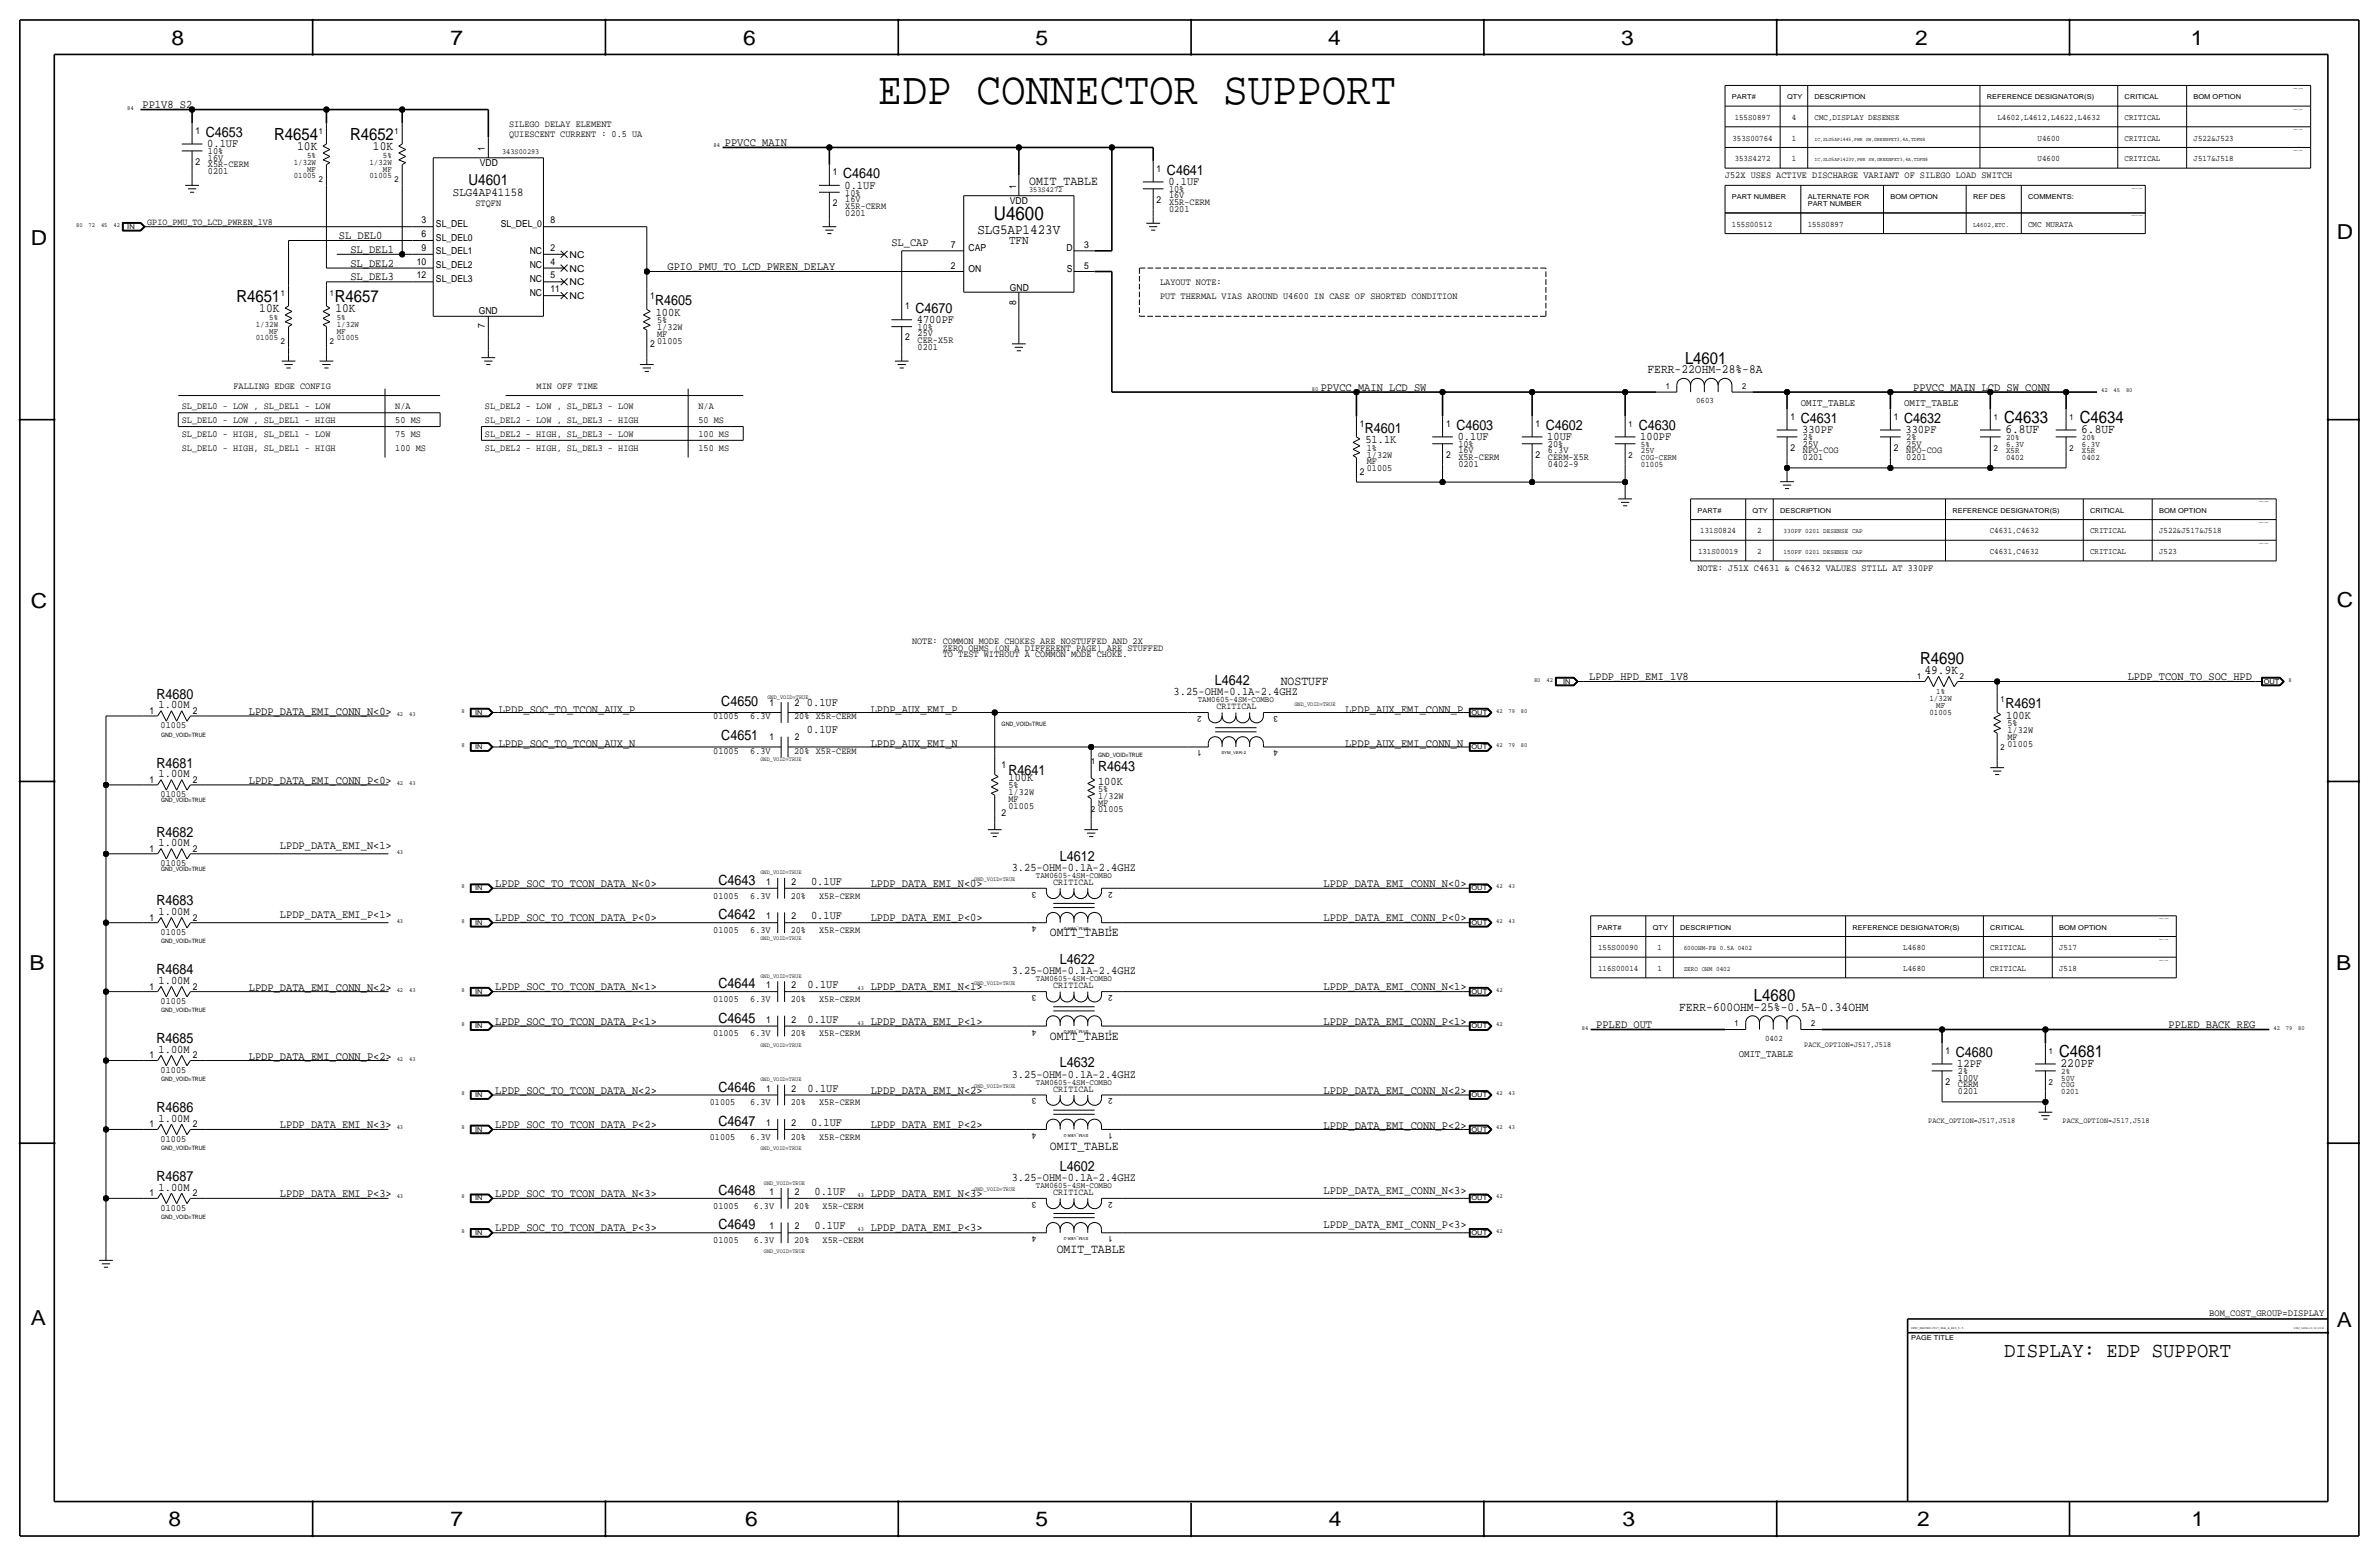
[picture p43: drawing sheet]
<svg xmlns="http://www.w3.org/2000/svg" width="877mm" height="574mm" viewBox="0 0 877 574" stroke-linecap="round" stroke-linejoin="round" font-family="sans-serif">
<defs><g id="words">
<text font-size="17" x="323.6" y="38.5">EDP CONNECTOR SUPPORT</text>
<text font-size="7.8" x="738.9" y="500.1">DISPLAY: EDP SUPPORT</text>
<g font-size="7.6">
<text x="63.2" y="16.5">8</text>
<text x="166.1" y="16.5">7</text>
<text x="274" y="16.5">6</text>
<text x="381.7" y="16.5">5</text>
<text x="489.7" y="16.5">4</text>
<text x="597.6" y="16.5">3</text>
<text x="706.1" y="16.5">2</text>
<text x="807.7" y="16.5">1</text>
<text x="861.5" y="88.1">D</text>
<text x="11.4" y="90.4">D</text>
<text x="11.4" y="224.3">C</text>
<text x="861.5" y="223.8">C</text>
<text x="10.9" y="357.6">B</text>
<text x="861.3" y="357.4">B</text>
<text x="11.4" y="488.4">A</text>
<text x="861.5" y="489.2">A</text>
<text x="62.2" y="562.6">8</text>
<text x="166.1" y="562.6">7</text>
<text x="274.8" y="562.6">6</text>
<text x="381.7" y="562.6">5</text>
<text x="489.9" y="562.6">4</text>
<text x="598.1" y="562.6">3</text>
<text x="706.8" y="562.6">2</text>
<text x="807.9" y="562.6">1</text>
</g>
<text font-size="7" x="366.4" y="81">U4600</text>
<g font-size="6.2">
<text x="101.1" y="51.6">R4654</text>
<text x="129" y="51.6">R4652</text>
<text x="87.1" y="111.3">R4651</text>
<text x="123.4" y="111.3">R4657</text>
<text x="621.2" y="134.1">L4601</text>
<text x="738.8" y="156">C4633</text>
<text x="766.8" y="156">C4634</text>
<text x="707.9" y="244.9">R4690</text>
<text x="646.6" y="369.1">L4680</text>
<text x="759.2" y="389.6">C4681</text>
</g>
<text font-size="5.6" x="172.7" y="68.3">U4601</text>
<g font-size="5.2">
<text x="75.9" y="50.5">C4653</text>
<text x="310.8" y="65.8">C4640</text>
<text x="430.2" y="64.5">C4641</text>
<text x="360.3" y="86.1">SLG5AP1423V</text>
<text x="241.5" y="112.5">R4605</text>
<text x="337.5" y="115.3">C4670</text>
<text x="663.9" y="156">C4631</text>
<text x="702" y="156">C4632</text>
<text x="503.1" y="159.5">R4601</text>
<text x="536.9" y="158.5">C4603</text>
<text x="569.9" y="158.5">C4602</text>
<text x="604.2" y="158.5">C4630</text>
<text x="57.6" y="257.6">R4680</text>
<text x="447.9" y="252.5">L4642</text>
<text x="265.9" y="260.1">C4650</text>
<text x="739.3" y="261.1">R4691</text>
<text x="265.9" y="272.8">C4651</text>
<text x="57.6" y="283">R4681</text>
<text x="371.8" y="285.5">R4641</text>
<text x="404.8" y="284.2">R4643</text>
<text x="57.6" y="308.4">R4682</text>
<text x="390.8" y="317.2">L4612</text>
<text x="264.9" y="326.1">C4643</text>
<text x="57.6" y="333.8">R4683</text>
<text x="264.9" y="338.8">C4642</text>
<text x="57.6" y="359.2">R4684</text>
<text x="390.8" y="355.3">L4622</text>
<text x="264.9" y="364.2">C4644</text>
<text x="264.9" y="376.9">C4645</text>
<text x="57.6" y="384.6">R4685</text>
<text x="721.1" y="389.6">C4680</text>
<text x="390.8" y="393.4">L4632</text>
<text x="264.9" y="402.3">C4646</text>
<text x="57.6" y="410">R4686</text>
<text x="264.9" y="415">C4647</text>
<text x="390.8" y="431.5">L4602</text>
<text x="57.6" y="435.4">R4687</text>
<text x="264.9" y="440.4">C4648</text>
<text x="264.9" y="453.1">C4649</text>
</g>
<g font-size="4.7">
<text x="109.6" y="55.4">10K</text>
<text x="137.5" y="55.4">10K</text>
<text x="379.4" y="68.3">OMIT_TABLE</text>
<text x="95.6" y="115.1">10K</text>
<text x="123.6" y="115.1">10K</text>
<text x="607.4" y="137.7">FERR-22OHM-28%-8A</text>
<text x="739.3" y="159.8">6.8UF</text>
<text x="767.3" y="159.8">6.8UF</text>
<text x="709.5" y="248.4">49.9K</text>
<text x="472.2" y="252.5">NOSTUFF</text>
<text x="387" y="345.2">OMIT_TABLE</text>
<text x="619.1" y="372.6">FERR-600OHM-25%-0.5A-0.34OHM</text>
<text x="387" y="383.3">OMIT_TABLE</text>
<text x="759.7" y="393.4">220PF</text>
<text x="387" y="423.9">OMIT_TABLE</text>
<text x="389.6" y="462">OMIT_TABLE</text>
</g>
<text font-size="4.5" x="372" y="89.9">TFN</text>
<text font-size="4.4" x="167" y="72.1">SLG4AP41158</text>
<g font-size="4.3">
<text x="52.5" y="39.9">PP1V8_S2</text>
<text x="267.2" y="53.8">PPVCC_MAIN</text>
<text x="76.4" y="54.4">0.1UF</text>
<text x="311.4" y="69.6">0.1UF</text>
<text x="430.7" y="68.3">0.1UF</text>
<text x="124.9" y="88.1">SL_DEL0</text>
<text x="129.2" y="93.2">SL_DEL1</text>
<text x="328.6" y="90.7">SL_CAP</text>
<text x="129.2" y="98.3">SL_DEL2</text>
<text x="246.1" y="99.6">GPIO_PMU_TO_LCD_PWREN_DELAY</text>
<text x="129.2" y="103.4">SL_DEL3</text>
<text x="241.8" y="116.3">100K</text>
<text x="338" y="119.1">4700PF</text>
<text x="486.9" y="144">PPVCC_MAIN_LCD_SW</text>
<text x="705.4" y="144">PPVCC_MAIN_LCD_SW_CONN</text>
<text x="664.4" y="159.8">330PF</text>
<text x="702.5" y="159.8">330PF</text>
<text x="503.4" y="163.3">51.1K</text>
<text x="537.4" y="162.3">0.1UF</text>
<text x="570.4" y="162.3">10UF</text>
<text x="604.7" y="162.3">100PF</text>
<text x="585.9" y="250.7">LPDP_HPD_EMI_1V8</text>
<text x="784.4" y="250.7">LPDP_TCON_TO_SOC_HPD</text>
<text x="432.7" y="256.3">3.25-OHM-0.1A-2.4GHZ</text>
<text x="58.5" y="261.1">1.00M</text>
<text x="91.7" y="263.4">LPDP_DATA_EMI_CONN_N&lt;0&gt;</text>
<text x="183.8" y="262.6">LPDP_SOC_TO_TCON_AUX_P</text>
<text x="297.5" y="260.1">0.1UF</text>
<text x="321" y="262.6">LPDP_AUX_EMI_P</text>
<text x="495.9" y="262.6">LPDP_AUX_EMI_CONN_P</text>
<text x="739.6" y="264.9">100K</text>
<text x="183.8" y="275.3">LPDP_SOC_TO_TCON_AUX_N</text>
<text x="297.5" y="270.3">0.1UF</text>
<text x="321" y="275.3">LPDP_AUX_EMI_N</text>
<text x="495.9" y="275.3">LPDP_AUX_EMI_CONN_N</text>
<text x="58.5" y="286.5">1.00M</text>
<text x="91.7" y="288.8">LPDP_DATA_EMI_CONN_P&lt;0&gt;</text>
<text x="371.8" y="288">100K</text>
<text x="404.8" y="289.3">100K</text>
<text x="58.5" y="311.9">1.00M</text>
<text x="103.2" y="312.9">LPDP_DATA_EMI_N&lt;1&gt;</text>
<text x="373" y="321.1">3.25-OHM-0.1A-2.4GHZ</text>
<text x="182.6" y="326.9">LPDP_SOC_TO_TCON_DATA_N&lt;0&gt;</text>
<text x="299" y="326.1">0.1UF</text>
<text x="321" y="326.9">LPDP_DATA_EMI_N&lt;0&gt;</text>
<text x="488" y="326.9">LPDP_DATA_EMI_CONN_N&lt;0&gt;</text>
<text x="58.5" y="337.3">1.00M</text>
<text x="103.2" y="338.3">LPDP_DATA_EMI_P&lt;1&gt;</text>
<text x="182.6" y="339.6">LPDP_SOC_TO_TCON_DATA_P&lt;0&gt;</text>
<text x="299" y="338.8">0.1UF</text>
<text x="321" y="339.6">LPDP_DATA_EMI_P&lt;0&gt;</text>
<text x="488" y="339.6">LPDP_DATA_EMI_CONN_P&lt;0&gt;</text>
<text x="373" y="359.2">3.25-OHM-0.1A-2.4GHZ</text>
<text x="58.5" y="362.7">1.00M</text>
<text x="91.7" y="365.3">LPDP_DATA_EMI_CONN_N&lt;2&gt;</text>
<text x="182.6" y="365">LPDP_SOC_TO_TCON_DATA_N&lt;1&gt;</text>
<text x="297.7" y="364.2">0.1UF</text>
<text x="321" y="365">LPDP_DATA_EMI_N&lt;1&gt;</text>
<text x="488" y="365">LPDP_DATA_EMI_CONN_N&lt;1&gt;</text>
<text x="182.6" y="377.7">LPDP_SOC_TO_TCON_DATA_P&lt;1&gt;</text>
<text x="297.7" y="376.9">0.1UF</text>
<text x="321" y="377.7">LPDP_DATA_EMI_P&lt;1&gt;</text>
<text x="488" y="377.7">LPDP_DATA_EMI_CONN_P&lt;1&gt;</text>
<text x="588.5" y="379">PPLED_OUT</text>
<text x="799.4" y="379">PPLED_BACK_REG</text>
<text x="58.5" y="388.1">1.00M</text>
<text x="91.7" y="390.7">LPDP_DATA_EMI_CONN_P&lt;2&gt;</text>
<text x="721.6" y="393.4">12PF</text>
<text x="373" y="397.3">3.25-OHM-0.1A-2.4GHZ</text>
<text x="182.6" y="403.1">LPDP_SOC_TO_TCON_DATA_N&lt;2&gt;</text>
<text x="297.7" y="402.3">0.1UF</text>
<text x="321" y="403.1">LPDP_DATA_EMI_N&lt;2&gt;</text>
<text x="488" y="403.4">LPDP_DATA_EMI_CONN_N&lt;2&gt;</text>
<text x="58.5" y="413.5">1.00M</text>
<text x="103.2" y="415.8">LPDP_DATA_EMI_N&lt;3&gt;</text>
<text x="182.6" y="415.8">LPDP_SOC_TO_TCON_DATA_P&lt;2&gt;</text>
<text x="299" y="415">0.1UF</text>
<text x="321" y="415.8">LPDP_DATA_EMI_P&lt;2&gt;</text>
<text x="488" y="416.1">LPDP_DATA_EMI_CONN_P&lt;2&gt;</text>
<text x="373" y="435.4">3.25-OHM-0.1A-2.4GHZ</text>
<text x="58.5" y="438.9">1.00M</text>
<text x="103.2" y="441.2">LPDP_DATA_EMI_P&lt;3&gt;</text>
<text x="182.6" y="441.2">LPDP_SOC_TO_TCON_DATA_N&lt;3&gt;</text>
<text x="300.3" y="440.4">0.1UF</text>
<text x="321" y="441.2">LPDP_DATA_EMI_N&lt;3&gt;</text>
<text x="488" y="439.9">LPDP_DATA_EMI_CONN_N&lt;3&gt;</text>
<text x="182.6" y="453.9">LPDP_SOC_TO_TCON_DATA_P&lt;3&gt;</text>
<text x="300.3" y="453.1">0.1UF</text>
<text x="321" y="453.9">LPDP_DATA_EMI_P&lt;3&gt;</text>
<text x="488" y="452.6">LPDP_DATA_EMI_CONN_P&lt;3&gt;</text>
</g>
<g font-size="3.8">
<text x="663.9" y="149.6">OMIT_TABLE</text>
<text x="702" y="149.6">OMIT_TABLE</text>
<text x="641" y="389.6">OMIT_TABLE</text>
</g>
<text font-size="3.6" x="814.5" y="484.9">BOM_COST_GROUP=DISPLAY</text>
<g font-size="3.5">
<text x="187.7" y="46.7">SILEGO DELAY ELEMENT</text>
<text x="72.1" y="49.3">1</text>
<text x="187.7" y="50.5">QUIESCENT CURRENT : 0.5 UA</text>
<text x="76.7" y="56.9">10%</text>
<text x="76.7" y="59.2">16V</text>
<text x="178.7" y="55.6" transform="rotate(-90 178.7 55.6)">1</text>
<text x="72.1" y="60.7">2</text>
<text x="76.7" y="61.7">X5R-CERM</text>
<text x="76.7" y="64.3">0201</text>
<text x="176.9" y="61.2">VDD</text>
<text x="307" y="64.5">1</text>
<text x="426.4" y="63.2">1</text>
<text x="636" y="65.8">J52X USES ACTIVE DISCHARGE VARIANT OF SILEGO LOAD SWITCH</text>
<text x="374.6" y="69.6" transform="rotate(-90 374.6 69.6)">1</text>
<text x="431" y="70.9">10%</text>
<text x="175.3" y="75.9">STQFN</text>
<text x="307" y="75.9">2</text>
<text x="311.6" y="77">X5R-CERM</text>
<text x="311.6" y="72.1">10%</text>
<text x="311.6" y="74.4">16V</text>
<text x="372.3" y="75.2">VDD</text>
<text x="426.4" y="74.7">2</text>
<text x="431" y="73.2">16V</text>
<text x="431" y="75.7">X5R-CERM</text>
<text x="54.3" y="83.1">GPIO_PMU_TO_LCD_PWREN_1V8</text>
<text x="155.4" y="82.3">3</text>
<text x="160.7" y="83.6">SL_DEL</text>
<text x="184.6" y="83.6">SL_DEL_0</text>
<text x="202.9" y="82.3">8</text>
<text x="311.6" y="79.5">0201</text>
<text x="431" y="78.2">0201</text>
<text x="155.4" y="87.4">6</text>
<text x="160.7" y="88.6">SL_DEL0</text>
<text x="155.4" y="92.5">9</text>
<text x="160.7" y="93.7">SL_DEL1</text>
<text x="195.3" y="93.7">NC</text>
<text x="202.9" y="92.5">2</text>
<text x="210" y="95">NC</text>
<text x="350.5" y="91.4">7</text>
<text x="357.1" y="92.5">CAP</text>
<text x="393.2" y="92.5">D</text>
<text x="399.7" y="91.4">3</text>
<text x="153.7" y="97.5">10</text>
<text x="160.7" y="98.8">SL_DEL2</text>
<text x="195.3" y="98.8">NC</text>
<text x="202.9" y="97.5">4</text>
<text x="210" y="100.1">NC</text>
<text x="350.5" y="99.1">2</text>
<text x="357.1" y="100.1">ON</text>
<text x="393.3" y="100.1">S</text>
<text x="399.7" y="99.1">5</text>
<text x="153.7" y="102.6">12</text>
<text x="160.7" y="103.9">SL_DEL3</text>
<text x="195.3" y="103.9">NC</text>
<text x="202.9" y="107.7">11</text>
<text x="202.9" y="102.6">5</text>
<text x="210" y="105.2">NC</text>
<text x="372.3" y="107.2">GND</text>
<text x="427.7" y="105.2">LAYOUT NOTE:</text>
<text x="195.3" y="109">NC</text>
<text x="210" y="110.2">NC</text>
<text x="239.7" y="110.2">1</text>
<text x="374.6" y="112.5" transform="rotate(-90 374.6 112.5)">8</text>
<text x="427.7" y="110.2">PUT THERMAL VIAS AROUND U4600 IN CASE OF SHORTED CONDITION</text>
<text x="176.5" y="115.6">GND</text>
<text x="242.3" y="119.1">5%</text>
<text x="333.7" y="114">1</text>
<text x="178.8" y="120.9" transform="rotate(-90 178.8 120.9)">7</text>
<text x="242.3" y="124.2">MF</text>
<text x="242.3" y="121.7">1/32W</text>
<text x="333.7" y="125.5">2</text>
<text x="338.3" y="121.7">10%</text>
<text x="338.3" y="124">25V</text>
<text x="239.7" y="128">2</text>
<text x="242.3" y="126.7">01005</text>
<text x="338.3" y="126.5">CER-X5R</text>
<text x="338.3" y="129">0201</text>
<text x="86.1" y="143.3">FALLING EDGE CONFIG</text>
<text x="197.8" y="143.3">MIN OFF TIME</text>
<text x="67" y="150.9">SL_DEL0 - LOW , SL_DEL1 - LOW</text>
<text x="67" y="156">SL_DEL0 - LOW , SL_DEL1 - HIGH</text>
<text x="145.7" y="156">50 MS</text>
<text x="145.7" y="150.9">N/A</text>
<text x="178.8" y="156">SL_DEL2 - LOW , SL_DEL3 - HIGH</text>
<text x="178.8" y="150.9">SL_DEL2 - LOW , SL_DEL3 - LOW</text>
<text x="257.5" y="150.9">N/A</text>
<text x="257.5" y="156">50 MS</text>
<text x="660.1" y="154.7">1</text>
<text x="698.2" y="154.7">1</text>
<text x="67" y="161">SL_DEL0 - HIGH, SL_DEL1 - LOW</text>
<text x="145.7" y="161">75 MS</text>
<text x="178.8" y="161">SL_DEL2 - HIGH, SL_DEL3 - LOW</text>
<text x="257.5" y="161">100 MS</text>
<text x="501.3" y="157.2">1</text>
<text x="533.1" y="157.2">1</text>
<text x="566.1" y="157.2">1</text>
<text x="67" y="166.1">SL_DEL0 - HIGH, SL_DEL1 - HIGH</text>
<text x="145.7" y="166.1">100 MS</text>
<text x="178.8" y="166.1">SL_DEL2 - HIGH, SL_DEL3 - HIGH</text>
<text x="257.5" y="166.1">150 MS</text>
<text x="503.9" y="166.1">1%</text>
<text x="537.7" y="164.8">10%</text>
<text x="537.7" y="167.1">16V</text>
<text x="570.7" y="167.1">6.3V</text>
<text x="570.7" y="164.8">20%</text>
<text x="660.1" y="166.1">2</text>
<text x="664.7" y="164.6">25V</text>
<text x="664.7" y="167.1">NPO-COG</text>
<text x="664.7" y="162.3">2%</text>
<text x="698.2" y="166.1">2</text>
<text x="702.8" y="167.1">NPO-COG</text>
<text x="702.8" y="162.3">2%</text>
<text x="702.8" y="164.6">25V</text>
<text x="503.9" y="168.7">1/32W</text>
<text x="503.9" y="173.7">01005</text>
<text x="503.9" y="171.2">MF</text>
<text x="533.1" y="168.7">2</text>
<text x="537.7" y="169.7">X5R-CERM</text>
<text x="537.7" y="172.2">0201</text>
<text x="566.1" y="168.7">2</text>
<text x="570.7" y="172.2">0402-9</text>
<text x="570.7" y="169.7">CERM-X5R</text>
<text x="664.7" y="169.7">0201</text>
<text x="702.8" y="169.7">0201</text>
<text x="501.3" y="175">2</text>
<text x="625.8" y="210.6">NOTE: J51X C4631 &amp; C4632 VALUES STILL AT 330PF</text>
<text x="336.2" y="237.2">NOTE: COMMON MODE CHOKES ARE NOSTUFFED AND 2X</text>
<text x="347.6" y="239.8">ZERO OHMS (ON A DIFFERENT PAGE) ARE STUFFED</text>
<text x="347.6" y="242.3">TO TEST WITHOUT A COMMON MODE CHOKE.</text>
<text x="55.1" y="263.1">1</text>
<text x="71.1" y="263.1">2</text>
<text x="283.7" y="260.1">1</text>
<text x="293.1" y="260.1">2</text>
<text x="448.4" y="261.4">CRITICAL</text>
<text x="59.2" y="268.5">01005</text>
<text x="262.9" y="265.2">01005</text>
<text x="276.6" y="265.2">6.3V</text>
<text x="292.8" y="265.2">20% X5R-CERM</text>
<text x="740.1" y="267.7">5%</text>
<text x="283.7" y="272.8">1</text>
<text x="293.1" y="272.8">2</text>
<text x="740.1" y="275.3">01005</text>
<text x="740.1" y="270.3">1/32W</text>
<text x="740.1" y="272.8">MF</text>
<text x="262.9" y="277.9">01005</text>
<text x="276.6" y="277.9">6.3V</text>
<text x="292.8" y="277.9">20% X5R-CERM</text>
<text x="369.3" y="283">1</text>
<text x="55.1" y="288.5">1</text>
<text x="59.2" y="293.9">01005</text>
<text x="71.1" y="288.5">2</text>
<text x="371.8" y="293.1">1/32W</text>
<text x="371.8" y="290.6">5%</text>
<text x="404.8" y="291.8">5%</text>
<text x="371.8" y="298.2">01005</text>
<text x="371.8" y="295.7">MF</text>
<text x="404.8" y="294.4">1/32W</text>
<text x="404.8" y="296.9">MF</text>
<text x="404.8" y="299.5">01005</text>
<text x="369.3" y="300.7">2</text>
<text x="55.1" y="313.9">1</text>
<text x="71.1" y="313.9">2</text>
<text x="59.2" y="319.3">01005</text>
<text x="282.4" y="326.1">1</text>
<text x="291.8" y="326.1">2</text>
<text x="388.3" y="326.1">CRITICAL</text>
<text x="262.9" y="331.2">01005</text>
<text x="276.6" y="331.2">6.3V</text>
<text x="291.5" y="331.2">20%</text>
<text x="302" y="331.2">X5R-CERM</text>
<text x="55.1" y="339.3">1</text>
<text x="71.1" y="339.3">2</text>
<text x="282.4" y="338.8">1</text>
<text x="291.8" y="338.8">2</text>
<text x="59.2" y="344.7">01005</text>
<text x="262.9" y="343.9">01005</text>
<text x="276.6" y="343.9">6.3V</text>
<text x="291.5" y="343.9">20%</text>
<text x="302" y="343.9">X5R-CERM</text>
<text x="55.1" y="364.7">1</text>
<text x="71.1" y="364.7">2</text>
<text x="282.4" y="364.2">1</text>
<text x="291.8" y="364.2">2</text>
<text x="388.3" y="364.2">CRITICAL</text>
<text x="59.2" y="370.1">01005</text>
<text x="262.9" y="369.3">01005</text>
<text x="276.6" y="369.3">6.3V</text>
<text x="291.5" y="369.3">20%</text>
<text x="302" y="369.3">X5R-CERM</text>
<text x="282.4" y="376.9">1</text>
<text x="291.8" y="376.9">2</text>
<text x="262.9" y="382">01005</text>
<text x="276.6" y="382">6.3V</text>
<text x="291.5" y="382">20%</text>
<text x="302" y="382">X5R-CERM</text>
<text x="717.2" y="388.4">1</text>
<text x="55.1" y="390.1">1</text>
<text x="59.2" y="395.5">01005</text>
<text x="71.1" y="390.1">2</text>
<text x="721.8" y="396">2%</text>
<text x="717.2" y="399.8">2</text>
<text x="721.8" y="398.3">100V</text>
<text x="721.8" y="400.8">CERM</text>
<text x="261.7" y="407.4">01005</text>
<text x="276.6" y="407.4">6.3V</text>
<text x="282.4" y="402.3">1</text>
<text x="291.5" y="407.4">20%</text>
<text x="291.8" y="402.3">2</text>
<text x="302" y="407.4">X5R-CERM</text>
<text x="388.3" y="402.3">CRITICAL</text>
<text x="721.8" y="403.4">0201</text>
<text x="55.1" y="415.5">1</text>
<text x="71.1" y="415.5">2</text>
<text x="282.4" y="415">1</text>
<text x="291.8" y="415">2</text>
<text x="59.2" y="420.9">01005</text>
<text x="261.7" y="420.1">01005</text>
<text x="276.6" y="420.1">6.3V</text>
<text x="291.5" y="420.1">20%</text>
<text x="302" y="420.1">X5R-CERM</text>
<text x="55.1" y="440.9">1</text>
<text x="71.1" y="440.9">2</text>
<text x="283.7" y="440.4">1</text>
<text x="293.1" y="440.4">2</text>
<text x="388.3" y="440.4">CRITICAL</text>
<text x="59.2" y="446.3">01005</text>
<text x="262.9" y="445.5">01005</text>
<text x="277.9" y="445.5">6.3V</text>
<text x="292.8" y="445.5">20%</text>
<text x="303.3" y="445.5">X5R-CERM</text>
<text x="283.7" y="453.1">1</text>
<text x="293.1" y="453.1">2</text>
<text x="262.9" y="458.2">01005</text>
<text x="277.9" y="458.2">6.3V</text>
<text x="292.8" y="458.2">20%</text>
<text x="303.3" y="458.2">X5R-CERM</text>
</g>
<g font-size="3.1">
<text x="639.5" y="44.2">155S0897</text>
<text x="660.5" y="44.2">4</text>
<text x="669" y="44.2">CMC,DISPLAY DESENSE</text>
<text x="736.4" y="44.2">L4602,L4612,L4622,L4632</text>
<text x="783.3" y="44.2">CRITICAL</text>
<text x="117.5" y="49.3">1</text>
<text x="145.5" y="49.3">1</text>
<text x="638.7" y="51.8">353S00764</text>
<text x="660.5" y="51.8">1</text>
<text x="751.2" y="51.8">U4600</text>
<text x="783.3" y="51.8">CRITICAL</text>
<text x="808.7" y="51.8">J522&amp;J523</text>
<text x="113.2" y="58.2">5%</text>
<text x="141.2" y="58.2">5%</text>
<text x="639.5" y="59.4">353S4272</text>
<text x="660.5" y="59.4">1</text>
<text x="751.2" y="59.4">U4600</text>
<text x="783.3" y="59.4">CRITICAL</text>
<text x="808.7" y="59.4">J517&amp;J518</text>
<text x="108.3" y="60.7">1/32W</text>
<text x="108.3" y="65.8">01005</text>
<text x="113.2" y="63.2">MF</text>
<text x="136.2" y="60.7">1/32W</text>
<text x="136.2" y="65.8">01005</text>
<text x="141.2" y="63.2">MF</text>
<text x="117.5" y="67.1">2</text>
<text x="145.5" y="67.1">2</text>
<text x="638.5" y="83.6">155S00512</text>
<text x="666.4" y="83.6">155S0897</text>
<text x="747.7" y="83.6">CMC MURATA</text>
<text x="103.6" y="109">1</text>
<text x="121.6" y="109">1</text>
<text x="99.3" y="117.9">5%</text>
<text x="124.2" y="117.9">5%</text>
<text x="94.3" y="120.4">1/32W</text>
<text x="94.3" y="125.5">01005</text>
<text x="99.3" y="122.9">MF</text>
<text x="124.2" y="122.9">MF</text>
<text x="124.2" y="120.4">1/32W</text>
<text x="124.2" y="125.5">01005</text>
<text x="103.6" y="126.7">2</text>
<text x="121.6" y="126.7">2</text>
<text x="614.1" y="143.3">1</text>
<text x="642.3" y="143.3">2</text>
<text x="625.3" y="148.6">0603</text>
<text x="735" y="154.7">1</text>
<text x="763" y="154.7">1</text>
<text x="600.4" y="157.2">1</text>
<text x="605" y="164.8">5%</text>
<text x="605" y="167.1">25V</text>
<text x="735" y="166.1">2</text>
<text x="739.6" y="162.3">20%</text>
<text x="739.6" y="167.1">X5R</text>
<text x="739.6" y="164.6">6.3V</text>
<text x="763" y="166.1">2</text>
<text x="767.5" y="164.6">6.3V</text>
<text x="767.5" y="162.3">20%</text>
<text x="767.5" y="167.1">X5R</text>
<text x="600.4" y="168.7">2</text>
<text x="605" y="172.2">01005</text>
<text x="605" y="169.7">C0G-CERM</text>
<text x="739.6" y="169.7">0402</text>
<text x="767.5" y="169.7">0402</text>
<text x="626.8" y="196.6">131S0824</text>
<text x="647.8" y="196.6">2</text>
<text x="733.6" y="196.6">C4631,C4632</text>
<text x="770.6" y="196.6">CRITICAL</text>
<text x="796" y="196.6">J522&amp;J517&amp;J518</text>
<text x="626" y="204.2">131S00019</text>
<text x="647.8" y="204.2">2</text>
<text x="733.6" y="204.2">C4631,C4632</text>
<text x="770.6" y="204.2">CRITICAL</text>
<text x="796" y="204.2">J523</text>
<text x="706.8" y="250.4">1</text>
<text x="722.6" y="250.4">2</text>
<text x="713.8" y="255.8">1%</text>
<text x="441.6" y="258.8">TAM0605-4SM-COMBO</text>
<text x="442.9" y="263.9" transform="rotate(-180 442.9 263.9)">2</text>
<text x="471.1" y="263.9" transform="rotate(-180 471.1 263.9)">3</text>
<text x="711.3" y="258.3">1/32W</text>
<text x="711.3" y="263.4">01005</text>
<text x="713.8" y="260.9">MF</text>
<text x="737.6" y="258.8">1</text>
<text x="402.3" y="281.7">1</text>
<text x="442.9" y="276.6" transform="rotate(-180 442.9 276.6)">1</text>
<text x="471.1" y="276.6" transform="rotate(-180 471.1 276.6)">4</text>
<text x="737.6" y="276.6">2</text>
<text x="402.3" y="299.5">2</text>
<text x="381.9" y="323.6">TAM0605-4SM-COMBO</text>
<text x="382" y="328.7" transform="rotate(-180 382 328.7)">3</text>
<text x="410.2" y="328.7" transform="rotate(-180 410.2 328.7)">2</text>
<text x="382" y="341.4" transform="rotate(-180 382 341.4)">4</text>
<text x="410.2" y="341.4" transform="rotate(-180 410.2 341.4)">1</text>
<text x="589.2" y="350.3">155S00090</text>
<text x="611" y="350.3">1</text>
<text x="701.7" y="350.3">L4680</text>
<text x="733.8" y="350.3">CRITICAL</text>
<text x="759.2" y="350.3">J517</text>
<text x="589.2" y="357.9">116S00014</text>
<text x="611" y="357.9">1</text>
<text x="701.7" y="357.9">L4680</text>
<text x="733.8" y="357.9">CRITICAL</text>
<text x="759.2" y="357.9">J518</text>
<text x="381.9" y="361.7">TAM0605-4SM-COMBO</text>
<text x="382" y="366.8" transform="rotate(-180 382 366.8)">3</text>
<text x="410.2" y="366.8" transform="rotate(-180 410.2 366.8)">2</text>
<text x="382" y="379.5" transform="rotate(-180 382 379.5)">4</text>
<text x="410.2" y="379.5" transform="rotate(-180 410.2 379.5)">1</text>
<text x="639.5" y="378.2">1</text>
<text x="650.7" y="383.5">0402</text>
<text x="667.7" y="378.2">2</text>
<text x="755.3" y="388.4">1</text>
<text x="759.9" y="396">2%</text>
<text x="381.9" y="399.8">TAM0605-4SM-COMBO</text>
<text x="755.3" y="399.8">2</text>
<text x="759.9" y="398.3">50V</text>
<text x="759.9" y="400.8">C0G</text>
<text x="382" y="404.9" transform="rotate(-180 382 404.9)">3</text>
<text x="410.2" y="404.9" transform="rotate(-180 410.2 404.9)">2</text>
<text x="759.9" y="403.4">0201</text>
<text x="382" y="417.6" transform="rotate(-180 382 417.6)">4</text>
<text x="410.2" y="417.6" transform="rotate(-180 410.2 417.6)">1</text>
<text x="381.9" y="437.9">TAM0605-4SM-COMBO</text>
<text x="382" y="443" transform="rotate(-180 382 443)">3</text>
<text x="410.2" y="443" transform="rotate(-180 410.2 443)">2</text>
<text x="382" y="455.7" transform="rotate(-180 382 455.7)">4</text>
<text x="410.2" y="455.7" transform="rotate(-180 410.2 455.7)">1</text>
</g>
<g font-size="2.9">
<text x="185.1" y="56.9">343S00293</text>
<text x="379.4" y="70.9">353S4272</text>
<text x="665.2" y="385.8">PACK_OPTION=J517,J518</text>
<text x="710.9" y="413.8">PACK_OPTION=J517,J518</text>
<text x="760.4" y="413.8">PACK_OPTION=J517,J518</text>
</g>
<g font-size="2.5">
<text x="638.5" y="36.6">PART#</text>
<text x="658.8" y="36.6">QTY</text>
<text x="669" y="36.6">DESCRIPTION</text>
<text x="732.5" y="36.6">REFERENCE DESIGNATOR(S)</text>
<text x="783.3" y="36.6">CRITICAL</text>
<text x="808.7" y="36.6">BOM OPTION</text>
<text x="638.5" y="73.4">PART NUMBER</text>
<text x="666.4" y="73.4">ALTERNATE FOR</text>
<text x="666.4" y="75.9">PART NUMBER</text>
<text x="696.9" y="73.4">BOM OPTION</text>
<text x="727.4" y="73.4">REF DES</text>
<text x="747.7" y="73.4">COMMENTS:</text>
<text x="727.4" y="83.6">L4602,ETC.</text>
<text x="46.9" y="84.3">IN</text>
<text x="625.8" y="189">PART#</text>
<text x="646.1" y="189">QTY</text>
<text x="656.3" y="189">DESCRIPTION</text>
<text x="719.8" y="189">REFERENCE DESIGNATOR(S)</text>
<text x="770.6" y="189">CRITICAL</text>
<text x="796" y="189">BOM OPTION</text>
<text x="657.6" y="196.6">330PF 0201 DESENSE CAP</text>
<text x="657.6" y="204.2">150PF 0201 DESENSE CAP</text>
<text x="576.3" y="252">IN</text>
<text x="834.6" y="252">OUT</text>
<text x="175.2" y="263.4">IN</text>
<text x="542.5" y="263.4">OUT</text>
<text x="175.2" y="276.1">IN</text>
<text x="542.5" y="276.1">OUT</text>
<text x="175.2" y="328.2">IN</text>
<text x="542.5" y="328.2">OUT</text>
<text x="175.2" y="340.9">IN</text>
<text x="542.5" y="340.9">OUT</text>
<text x="589" y="342.6">PART#</text>
<text x="609.3" y="342.6">QTY</text>
<text x="619.5" y="342.6">DESCRIPTION</text>
<text x="683" y="342.6">REFERENCE DESIGNATOR(S)</text>
<text x="733.8" y="342.6">CRITICAL</text>
<text x="759.2" y="342.6">BOM OPTION</text>
<text x="620.7" y="350.3">600OHM-FB 0.5A 0402</text>
<text x="620.7" y="357.9">ZERO OHM 0402</text>
<text x="175.2" y="366.3">IN</text>
<text x="542.5" y="366.3">OUT</text>
<text x="175.2" y="379">IN</text>
<text x="542.5" y="379">OUT</text>
<text x="175.2" y="404.4">IN</text>
<text x="542.5" y="404.4">OUT</text>
<text x="175.2" y="417.1">IN</text>
<text x="542.5" y="417.1">OUT</text>
<text x="175.2" y="442.5">IN</text>
<text x="542.5" y="442.5">OUT</text>
<text x="175.2" y="455.2">IN</text>
<text x="542.5" y="455.2">OUT</text>
<text x="704.5" y="493.8">PAGE TITLE</text>
</g>
<g font-size="2.3">
<text x="46.9" y="40.4">84</text>
<text x="263.1" y="54.4">84</text>
<text x="28.1" y="83.6">80</text>
<text x="32.7" y="83.6">72</text>
<text x="37.2" y="83.6">45</text>
<text x="41.8" y="83.6">42</text>
<text x="483.6" y="144">80</text>
<text x="774.6" y="144.5">42</text>
<text x="779.2" y="144.5">45</text>
<text x="783.8" y="144.5">80</text>
<text x="565.6" y="251.2">80</text>
<text x="570.1" y="251.2">42</text>
<text x="843.7" y="251.2">8</text>
<text x="146.3" y="263.9">42</text>
<text x="150.8" y="263.9">43</text>
<text x="170.1" y="262.6">8</text>
<text x="551.6" y="262.6">42</text>
<text x="556.2" y="262.6">79</text>
<text x="560.7" y="262.6">80</text>
<text x="170.1" y="275.3">8</text>
<text x="551.6" y="275.3">42</text>
<text x="556.2" y="275.3">79</text>
<text x="560.7" y="275.3">80</text>
<text x="146.3" y="289.3">42</text>
<text x="150.8" y="289.3">43</text>
<text x="146.3" y="314.7">43</text>
<text x="170.1" y="327.4">8</text>
<text x="551.6" y="327.4">42</text>
<text x="556.2" y="327.4">43</text>
<text x="146.3" y="340.1">43</text>
<text x="170.1" y="340.1">8</text>
<text x="551.6" y="340.1">42</text>
<text x="556.2" y="340.1">43</text>
<text x="146.3" y="365.5">42</text>
<text x="150.8" y="365.5">43</text>
<text x="170.1" y="365.5">8</text>
<text x="316.2" y="365">43</text>
<text x="551.6" y="365.5">42</text>
<text x="316.2" y="377.7">43</text>
<text x="170.1" y="378.2">8</text>
<text x="551.6" y="378.2">42</text>
<text x="583.1" y="379.5">84</text>
<text x="838.1" y="379.5">42</text>
<text x="842.7" y="379.5">79</text>
<text x="847.3" y="379.5">80</text>
<text x="146.3" y="390.9">42</text>
<text x="150.8" y="390.9">43</text>
<text x="170.1" y="403.6">8</text>
<text x="551.6" y="403.6">42</text>
<text x="556.2" y="403.6">43</text>
<text x="146.3" y="416.3">43</text>
<text x="170.1" y="416.3">8</text>
<text x="551.6" y="416.3">42</text>
<text x="556.2" y="416.3">43</text>
<text x="146.3" y="441.7">43</text>
<text x="170.1" y="441.7">8</text>
<text x="316.2" y="441.2">43</text>
<text x="551.6" y="441.7">42</text>
<text x="170.1" y="454.4">8</text>
<text x="316.2" y="453.9">43</text>
<text x="551.6" y="454.4">42</text>
</g>
<g font-size="2.2">
<text x="282.9" y="257.6">GND_VOID=TRUE</text>
<text x="477.2" y="260.1">GND_VOID=TRUE</text>
<text x="369.3" y="267.7">GND_VOID=TRUE</text>
<text x="59.4" y="271.5">GND_VOID=TRUE</text>
<text x="280.4" y="280.4">GND_VOID=TRUE</text>
<text x="404.8" y="279.1">GND_VOID=TRUE</text>
<text x="59.4" y="295.7">GND_VOID=TRUE</text>
<text x="59.4" y="321.1">GND_VOID=TRUE</text>
<text x="280.4" y="322.3">GND_VOID=TRUE</text>
<text x="359.2" y="324.9">GND_VOID=TRUE</text>
<text x="59.4" y="347.7">GND_VOID=TRUE</text>
<text x="280.4" y="346.5">GND_VOID=TRUE</text>
<text x="280.4" y="360.4">GND_VOID=TRUE</text>
<text x="359.2" y="363">GND_VOID=TRUE</text>
<text x="59.4" y="373.1">GND_VOID=TRUE</text>
<text x="280.4" y="385.8">GND_VOID=TRUE</text>
<text x="59.4" y="398.5">GND_VOID=TRUE</text>
<text x="280.4" y="398.5">GND_VOID=TRUE</text>
<text x="359.2" y="401.1">GND_VOID=TRUE</text>
<text x="59.4" y="423.9">GND_VOID=TRUE</text>
<text x="280.4" y="423.9">GND_VOID=TRUE</text>
<text x="281.6" y="436.6">GND_VOID=TRUE</text>
<text x="359.2" y="439.2">GND_VOID=TRUE</text>
<text x="59.4" y="449.3">GND_VOID=TRUE</text>
<text x="281.6" y="462">GND_VOID=TRUE</text>
</g>
<g font-size="2">
<text x="669" y="51.8">IC,SLG5AP1445,PWR SW,GREENFET3,4A,TDFN8</text>
<text x="669" y="59.4">IC,SLG5AP1423V,PWR SW,GREENFET3,4A,TDFN8</text>
</g>
<g font-size="1.5">
<text x="450.3" y="278.1">SYM_VER-2</text>
<text x="401.3" y="341.6" transform="rotate(-180 401.3 341.6)">SYM_VER-2</text>
<text x="401.3" y="379.7" transform="rotate(-180 401.3 379.7)">SYM_VER-2</text>
<text x="401.3" y="417.8" transform="rotate(-180 401.3 417.8)">SYM_VER-2</text>
<text x="401.3" y="455.9" transform="rotate(-180 401.3 455.9)">SYM_VER-2</text>
</g>
<text font-size="1.2" x="704.5" y="490">SYNC_MASTER=J517_MLB_B_REV_5.5</text>
<text font-size="1.1" x="845.7" y="490">SYNC_DATE=10/18/2020</text>
<g font-size=".4">
<text x="845.5" y="32.8">TABLE_5_HEAD</text>
<text x="845.5" y="40.4">TABLE_5_ITEM</text>
<text x="845.5" y="48">TABLE_5_ITEM</text>
<text x="845.5" y="55.6">TABLE_5_ITEM</text>
<text x="785.8" y="69.6">TABLE_ALT_HEAD</text>
<text x="785.8" y="79.8">TABLE_ALT_ITEM</text>
<text x="832.8" y="185.2">TABLE_5_HEAD</text>
<text x="832.8" y="192.8">TABLE_5_ITEM</text>
<text x="832.8" y="200.4">TABLE_5_ITEM</text>
<text x="796" y="338.8">TABLE_5_HEAD</text>
<text x="796" y="346.5">TABLE_5_ITEM</text>
<text x="796" y="354.1">TABLE_5_ITEM</text>
</g>
</g></defs>
<g fill="none" stroke="#000" stroke-width=".6">
<path d="M7.3 7.4v558.8zM7.3 7.4h862.3zM115.3 7.4v12.7zM223.2 7.4v12.7zM331.2 7.4v12.7zM439.1 7.4v12.7zM547.1 7.4v12.7zM655 7.4v12.7zM763 7.4v12.7zM869.6 7.4v558.8zM20 20.1v533.4zM20 20.1h838.2z"/>
<path d="M858.2 20.1v533.4zM51.8 40.4h19zM70.8 40.4h49.5zM70.8 40.4v5.1zM120.3 40.4h28zM120.3 40.4v5.1zM148.3 40.4h31.7zM148.3 40.4v5.1zM180 40.4v10.1zM266.4 54.4h39.4zM305.8 54.4h69.8zM305.8 54.4v6.3z"/>
<path d="M375.6 54.4h34.3zM375.6 54.4v10.1zM409.9 54.4v38.1zM409.9 54.4h15.2zM425.1 54.4v5zM403.6 92.5h6.3zM403.6 100.1h6.3zM409.9 100.1v44.4zM7.3 154.7h12.7zM409.9 144.5h90.2zM500.1 144.5h31.7zM500.1 144.5v8.9z"/>
<path d="M531.8 144.5h33zM531.8 144.5v8.9zM564.8 144.5h34.3zM564.8 144.5v8.9zM599.1 144.5v8.9zM599.1 144.5h11.5zM646.1 144.5h12.7zM658.8 144.5v6.4zM658.8 144.5h38.1zM696.9 144.5v6.4zM696.9 144.5h36.9zM733.8 144.5v6.4z"/>
<path d="M733.8 144.5h27.9zM761.7 144.5h11.4zM761.7 144.5v6.4zM858.2 154.7h11.4zM7.3 288h12.7zM858.2 288h11.4zM586.4 379.5h49.6zM671.5 379.5h44.5zM716 379.5h38.1zM716 379.5v5.1zM754.1 379.5h82.5zM754.1 379.5v5.1z"/>
<path d="M7.3 421.4h12.7zM858.2 421.4h11.4zM703.3 486.2h154.9zM703.3 486.2v5zM703.3 491.2h154.9zM703.3 491.2v62.3zM20 553.5h838.2zM115.3 553.5v12.7zM223.2 553.5v12.7zM331.2 553.5v12.7zM439.1 554v12.2zM547.1 553.5v12.7z"/>
<path d="M655 553.5v12.7zM763 553.5v12.7zM7.3 566.2h862.3z"/>
</g>
<g fill="none" stroke="#000" stroke-width=".37">
<path d="M636 31.5v7.6zM636 39.1h215.9zM636 31.5h215.9zM636 39.1v7.6zM656.3 31.5v7.6zM656.3 39.1v7.6zM666.4 31.5v7.6zM666.4 39.1v7.6zM729.9 31.5v7.6zM729.9 39.1v7.6zM780.7 31.5v7.6zM780.7 39.1v7.6z"/>
<path d="M806.1 31.5v7.6zM806.1 39.1v7.6zM851.9 31.5v7.6zM851.9 39.1v7.6zM67 53.1h7.6zM67 55.6h7.6zM70.8 45.5v7.6zM70.8 55.6v7.6zM119.1 58.9l2.5 1zM119.1 58.9l2.5-1.2zM119.1 56.4l2.5 1.3zM119.1 56.4l2.5-1.3z"/>
<path d="M119.1 53.8l1.2-.7zM119.1 53.8l2.5 1.3zM120.3 45.5v7.6zM147 58.9l2.6 1zM147 58.9l2.6-1.2zM147 56.4l2.6 1.3zM147 56.4l2.6-1.3zM147 53.8l1.3-.7zM147 53.8l2.6 1.3zM148.3 45.5v7.6zM159.7 58.2h40.7zM159.7 58.2v58.4z"/>
<path d="M180 50.5v7.7zM200.4 58.2v58.4zM425.1 59.4v7.7zM636 46.7v7.7zM636 54.4h215.9zM636 46.7h215.9zM636 54.4v7.6zM656.3 46.7v7.7zM656.3 54.4v7.6zM666.4 46.7v7.7zM666.4 54.4v7.6zM729.9 46.7v7.7z"/>
<path d="M729.9 54.4v7.6zM780.7 46.7v7.7zM780.7 54.4v7.6zM806.1 46.7v7.7zM806.1 54.4v7.6zM851.9 46.7v7.7zM851.9 54.4v7.6zM68.3 68.3h5.1zM69.3 69.6h3zM70.1 70.9h1.5zM70.8 63.2v2.6zM70.8 65.8v2.5z"/>
<path d="M120.3 68.3v30.5zM120.3 60.7v7.6zM120.3 60.7l1.3-.8zM148.3 68.3v25.4zM148.3 60.7v7.6zM148.3 60.7l1.3-.8zM302 68.3h7.6zM302 70.9h7.6zM305.8 78.5v2.5zM305.8 60.7v7.6zM305.8 70.9v7.6zM355.3 72.1v35.6z"/>
<path d="M355.3 72.1h40.6zM375.6 64.5v7.6zM395.9 72.1v35.6zM421.3 67.1h7.7zM421.3 69.6h7.7zM425.1 77.2v2.6zM425.1 69.6v7.6zM425.1 79.8v2.5zM636 68.3v10.2zM636 68.3h154.9zM636 78.5h154.9zM636 78.5v7.6z"/>
<path d="M636 62h215.9zM663.9 68.3v10.2zM663.9 78.5v7.6zM694.4 68.3v10.2zM694.4 78.5v7.6zM724.9 68.3v10.2zM724.9 78.5v7.6zM745.2 68.3v10.2zM745.2 78.5v7.6zM790.9 68.3v10.2zM790.9 78.5v7.6zM45.1 82v3.1z"/>
<path d="M45.1 85.1h6.8zM45.1 82h6.8zM45.2 82.1h6.7zM45.2 82.1v2.9zM45.2 85h6.7zM45.3 82.2h6.5zM45.3 82.2v2.7zM45.3 84.9h6.5zM45.4 82.3h6.4zM45.4 82.3v2.5zM45.4 84.8h6.4zM51.8 82.3l1.2 1.3z"/>
<path d="M51.8 84.8l1.2-1.2zM51.8 82.2l1.4 1.4zM51.9 82.1l1.4 1.5zM51.9 82l1.6 1.6zM51.9 85.1l1.6-1.5zM53 83.6h2.6zM53.2 83.6l-1.4 1.3zM53.3 83.6l-1.4 1.4zM55.6 83.6h96.5zM106.4 88.6v16.6zM106.4 88.6h45.7zM120.3 98.8h31.8z"/>
<path d="M124.2 93.7h24.1zM148.3 93.7h3.8zM152.1 93.7h7.6zM152.1 98.8h7.6zM152.1 88.6h7.6zM152.1 83.6h7.6zM200.4 98.8h7.6zM200.4 93.7h7.6zM200.4 83.6h7.6zM206.7 92.5l2.5 2.5zM206.7 97.5l2.5 2.6zM208 83.6h30.5z"/>
<path d="M209.2 92.5l-2.5 2.5zM209.2 97.5l-2.5 2.6zM238.5 83.6v16.5zM303.2 83.6h5.1zM304.2 84.8h3.1zM305 86.1h1.5zM305.8 81v2.6zM332.4 92.5h15.3zM332.4 92.5v17.7zM347.7 92.5h7.6zM395.9 92.5h7.7zM422.6 82.3h5.1z"/>
<path d="M423.6 83.6h3.1zM424.4 84.8h1.5zM636 86.1h154.9zM105.1 118.6l2.5 1zM105.1 118.6l2.5-1.3zM105.1 116.1l2.5 1.2zM105.1 116.1l2.5-1.3zM105.1 113.5l1.3-.7zM105.1 113.5l2.5 1.3zM106.4 105.2v7.6zM119.1 119.6l1.2 .8zM119.1 119.6l2.5-1z"/>
<path d="M119.1 117.3l2.5 1.3zM119.1 117.3l2.5-1.2zM119.1 114.8l2.5 1.3zM119.1 114.8l2.5-1.3zM120.3 103.9v1.3zM120.3 103.9h31.8zM120.3 105.2v7.6zM120.3 112.8l1.3 .7zM152.1 103.9h7.6zM159.7 116.6h40.7zM180 116.6v7.6zM200.4 109h7.6z"/>
<path d="M200.4 103.9h7.6zM206.7 102.6l2.5 2.6zM206.7 105.2l2.5-2.6zM206.7 107.7l2.5 2.5zM206.7 110.2l2.5-2.5zM237.2 118.6l2.5 1.3zM237.2 118.6l2.5-1.3zM237.2 116.1l2.5 1.2zM237.2 116.1l2.5-1.3zM238.5 100.1h109.2zM238.5 100.1v6.3zM238.5 106.4v7.6z"/>
<path d="M238.5 114l1.2 .8zM328.6 117.9h7.6zM332.4 110.2v7.7zM347.7 100.1h7.6zM355.3 107.7h40.6zM375.6 115.3v8.9zM375.6 107.7v7.6zM395.9 100.1h7.7zM103.8 133.1h5.1zM104.9 134.4h3zM105.6 135.6h1.5zM106.4 128v2.6z"/>
<path d="M106.4 120.4v7.6zM106.4 120.4l1.2-.8zM106.4 130.6v2.5zM117.8 133.1h5.1zM118.8 134.4h3.1zM119.6 135.6h1.5zM120.3 128v2.6zM120.3 120.4v7.6zM120.3 130.6v2.5zM177.5 131.8h5.1zM178.5 133.1h3.1zM179.3 134.4h1.5z"/>
<path d="M180 124.2v5.1zM180 129.3v2.5zM235.9 134.4h5.1zM236.9 135.6h3.1zM237.2 120.9l1.3 .8zM237.2 120.9l2.5-1zM237.7 136.9h1.5zM238.5 129.3v2.5zM238.5 131.8v2.6zM238.5 121.7v7.6zM328.6 120.4h7.6zM329.9 133.1h5.1z"/>
<path d="M330.9 134.4h3.1zM331.7 135.6h1.5zM332.4 128v2.6zM332.4 120.4v7.6zM332.4 130.6v2.5zM373.1 126.7h5.1zM374.1 128h3zM374.9 129.3h1.5zM375.6 124.2v2.5zM65.7 157.2h96.6zM65.7 152.1v5.1zM65.7 152.1h96.6z"/>
<path d="M65.7 145.8h96.6zM141.9 143.3v25.4zM162.3 152.1v5.1zM177.5 157.2v5.1zM177.5 157.2h96.5zM186.4 145.8h87.6zM253.7 143.3v25.4zM274 157.2v5.1zM500.1 153.4v7.6zM531.8 153.4v7.6zM564.8 153.4v7.6zM599.1 153.4v7.6z"/>
<path d="M610.6 144.5h7.6zM618.2 142v2.5zM618.2 142a2.54 2.54 0 0 1 2.5-2.5 2.54 2.54 0 0 1 2.6 2.5 2.54 2.54 0 0 1 2.5-2.5 2.54 2.54 0 0 1 2.5 2.5 2.54 2.54 0 0 1 2.6-2.5 2.54 2.54 0 0 1 2.5 2.5 2.54 2.54 0 0 1 2.6-2.5 2.54 2.54 0 0 1 2.5 2.5M623.3 142v2.5zM628.3 142v2.5zM633.4 142v2.5zM638.5 142v2.5zM638.5 144.5h7.6zM655 158.5h7.6zM658.8 150.9v7.6zM693.1 158.5h7.6zM696.9 150.9v7.6z"/>
<path d="M729.9 158.5h7.7zM733.8 150.9v7.6zM757.9 158.5h7.6zM761.7 150.9v7.6zM177.5 162.3h96.5zM498.8 167.9l1.3 .8zM498.8 167.9l2.5-1zM498.8 165.6l2.5 1.3zM498.8 165.6l2.5-1.3zM498.8 163.1l2.5 1.2zM498.8 163.1l2.5-1.3zM500.1 176.3v1.4z"/>
<path d="M500.1 177.7h31.7zM500.1 168.7v7.6zM500.1 161l1.2 .8zM528 161h7.6zM528 163.6h7.6zM531.8 177.7h33zM531.8 171.2v6.5zM531.8 163.6v7.6zM561 161h7.7zM561 163.6h7.7zM564.8 177.7h34.3zM564.8 171.2v6.5z"/>
<path d="M564.8 163.6v7.6zM595.3 161h7.6zM595.3 163.6h7.6zM599.1 171.2v6.5zM599.1 177.7v3.7zM599.1 163.6v7.6zM655 161h7.6zM656.3 177.5h5.1zM657.3 178.8h3.1zM658.8 172.5h38.1zM658.8 172.5v2.5zM658.8 168.7v3.8z"/>
<path d="M658.8 161v7.7zM658.8 175v2.5zM693.1 161h7.6zM696.9 172.5h36.9zM696.9 168.7v3.8zM696.9 161v7.7zM729.9 161h7.7zM733.8 172.5h27.9zM733.8 168.7v3.8zM733.8 161v7.7zM757.9 161h7.6zM761.7 168.7v3.8z"/>
<path d="M761.7 161v7.7zM596.6 183.9h5.1zM597.6 185.2h3.1zM598.4 186.4h1.5zM599.1 181.4v2.5zM623.3 199.1v7.7zM623.3 191.5v7.6zM623.3 199.1h215.9zM623.3 183.9v7.6zM623.3 191.5h215.9zM623.3 183.9h215.9zM643.6 199.1v7.7z"/>
<path d="M643.6 191.5v7.6zM643.6 183.9v7.6zM653.7 199.1v7.7zM653.7 191.5v7.6zM653.7 183.9v7.6zM658.1 180.1h1.5zM717.2 199.1v7.7zM717.2 191.5v7.6zM717.2 183.9v7.6zM768 199.1v7.7zM768 191.5v7.6zM768 183.9v7.6z"/>
<path d="M793.4 199.1v7.7zM793.4 191.5v7.6zM793.4 183.9v7.6zM839.2 199.1v7.7zM839.2 191.5v7.6zM839.2 183.9v7.6zM623.3 206.8h215.9zM288 258.8v7.6zM290.5 258.8v7.6zM573.4 249.6h6.8zM573.4 249.6v3.2zM573.4 252.8h6.8z"/>
<path d="M573.5 249.7h6.7zM573.5 249.7v3zM573.5 252.7h6.7zM573.6 249.8h6.5zM573.6 249.8v2.8zM573.6 252.6h6.5zM573.7 249.9h6.4zM573.7 249.9v2.6zM573.7 252.5h6.4zM580.1 249.9l1.3 1.3zM580.1 252.5l1.3-1.3zM580.1 249.8l1.4 1.4z"/>
<path d="M580.1 252.6l1.4-1.4zM580.2 249.7l1.5 1.5zM580.2 252.7l1.5-1.5zM580.2 249.6l1.6 1.6zM581.4 251.2h2.5zM581.8 251.2l-1.6 1.6zM583.9 251.2h120.6zM704.5 251.2h5.1zM710.9 249.3l-1.3 1.9zM710.9 249.3l1.9 3.8zM714.7 249.3l-1.9 3.8zM714.7 249.3l1.9 3.8z"/>
<path d="M718.5 249.3l1.9 3.8zM718.5 249.3l-1.9 3.8zM721.7 251.2h5.7zM721.7 251.2l-1.3 1.9zM727.4 251.2h8.9zM736.3 251.2v3.8zM736.3 251.2h95.2zM736.3 255v7.6zM831.5 251.2h2.6zM833.8 249.6h6.8zM833.8 252.8h6.8zM833.8 249.6v3.2z"/>
<path d="M833.9 249.7h6.6zM833.9 249.7v3zM833.9 252.7h6.6zM834 249.8h6.5zM834 249.8v2.8zM834 252.6h6.5zM834.1 249.9h6.3zM834.1 249.9v2.6zM834.1 252.5h6.3zM840.4 249.9l1.3 1.3zM840.5 249.8l1.4 1.4zM840.5 252.6l1.4-1.4z"/>
<path d="M840.5 249.7l1.5 1.5zM840.5 252.7l1.5-1.5zM840.6 249.6l1.6 1.6zM841.7 251.2l-1.3 1.3zM842.2 251.2l-1.6 1.6zM39.1 263.9h13.9zM39.1 263.9v25.4zM53 263.9h5.1zM59.4 262l-1.3 1.9zM59.4 262l1.9 3.8zM63.2 262l-1.9 3.8zM63.2 262l1.9 3.8z"/>
<path d="M67 262l1.9 3.8zM67 262l-1.9 3.8zM70.2 263.9h5.7zM70.2 263.9l-1.3 1.9zM75.9 263.9h67.3zM173.4 261.1v3.1zM173.4 264.2h6.8zM173.4 261.1h6.8zM173.4 273.8v3.1zM173.4 276.9h6.8zM173.4 273.8h6.8zM173.5 261.2h6.6z"/>
<path d="M173.5 261.2v2.9zM173.5 264.1h6.6zM173.5 273.9h6.6zM173.5 273.9v2.9zM173.5 276.8h6.6zM173.6 261.3h6.5zM173.6 261.3v2.7zM173.6 264h6.5zM173.6 274h6.5zM173.6 274v2.7zM173.6 276.7h6.5zM173.7 261.4h6.3z"/>
<path d="M173.7 261.4v2.5zM173.7 263.9h6.3zM173.7 274.1h6.3zM173.7 274.1v2.5zM173.7 276.6h6.3zM180 261.4l1.3 1.2zM180 274.1l1.3 1.2zM180.1 261.3l1.4 1.3zM180.1 274l1.4 1.3zM180.1 261.2l1.5 1.4zM180.1 273.9l1.5 1.4zM180.2 261.1l1.6 1.5z"/>
<path d="M180.2 273.8l1.6 1.5zM181.3 262.6h2.5zM181.3 262.6l-1.3 1.3zM181.3 275.3h2.5zM181.3 275.3l-1.3 1.3zM181.5 262.6l-1.4 1.4zM181.5 275.3l-1.4 1.4zM181.6 262.6l-1.5 1.5zM181.6 275.3l-1.5 1.5zM181.8 262.6l-1.6 1.6zM181.8 275.3l-1.6 1.6zM183.8 262.6h96.6z"/>
<path d="M183.8 275.3h96.6zM280.4 262.6h7.6zM280.4 275.3h7.6zM288 271.5v7.6zM290.5 262.6h7.6zM290.5 275.3h7.6zM290.5 271.5v7.6zM298.1 262.6h68.6zM298.1 275.3h104.2zM366.7 262.6v15.3zM366.7 262.6h71.1zM366.7 277.9v7.6z"/>
<path d="M402.3 275.3h35.5zM402.3 275.3v3.8zM402.3 279.1v7.7zM437.8 262.6h7.7zM437.8 275.3h7.7zM445.5 262.6v1.3zM445.5 274.1v1.2zM445.5 274.1a2.54 2.54 0 0 1 2.5-2.6 2.54 2.54 0 0 1 2.5 2.6 2.54 2.54 0 0 1 2.6-2.6 2.54 2.54 0 0 1 2.5 2.6 2.54 2.54 0 0 1 2.6-2.6 2.54 2.54 0 0 1 2.5 2.6 2.54 2.54 0 0 1 2.5-2.6 2.54 2.54 0 0 1 2.6 2.6M445.5 263.9a2.54 2.54 0 0 0 2.5 2.5 2.54 2.54 0 0 0 2.5-2.5 2.54 2.54 0 0 0 2.6 2.5 2.54 2.54 0 0 0 2.5-2.5 2.54 2.54 0 0 0 2.6 2.5 2.54 2.54 0 0 0 2.5-2.5 2.54 2.54 0 0 0 2.5 2.5 2.54 2.54 0 0 0 2.6-2.5M448 269.7h15.2zM448 268.2h15.2zM450.5 262.6v1.3z"/>
<path d="M450.5 274.1v1.2zM455.6 262.6v1.3zM455.6 274.1v1.2zM460.7 274.1v1.2zM460.7 262.6v1.3zM465.8 275.3h7.6zM465.8 274.1v1.2zM465.8 262.6h7.6zM465.8 262.6v1.3zM473.4 262.6h66zM473.4 275.3h66zM539.4 262.6h2.6z"/>
<path d="M539.4 275.3h2.6zM541.7 261.1h6.8zM541.7 264.2h6.8zM541.7 261.1v3.1zM541.7 273.8h6.8zM541.7 276.9h6.8zM541.7 273.8v3.1zM541.8 261.2h6.6zM541.8 261.2v2.9zM541.8 264.1h6.6zM541.8 273.9h6.6zM541.8 273.9v2.9z"/>
<path d="M541.8 276.8h6.6zM541.9 261.3h6.5zM541.9 261.3v2.7zM541.9 264h6.5zM541.9 274h6.5zM541.9 274v2.7zM541.9 276.7h6.5zM542 261.4h6.3zM542 261.4v2.5zM542 263.9h6.3zM542 274.1h6.3zM542 274.1v2.5z"/>
<path d="M542 276.6h6.3zM548.3 261.4l1.3 1.2zM548.3 274.1l1.3 1.2zM548.4 261.3l1.4 1.3zM548.4 264l1.4-1.4zM548.4 274l1.4 1.3zM548.4 276.7l1.4-1.4zM548.4 261.2l1.5 1.4zM548.4 264.1l1.5-1.5zM548.4 273.9l1.5 1.4zM548.4 276.8l1.5-1.5zM548.5 261.1l1.6 1.5z"/>
<path d="M548.5 273.8l1.6 1.5zM549.6 262.6l-1.3 1.3zM549.6 275.3l-1.3 1.3zM550.1 262.6l-1.6 1.6zM550.1 275.3l-1.6 1.6zM735 269.5l1.3 .8zM735 269.5l2.6-1zM735 267.2l2.6 1.3zM735 267.2l2.6-1.3zM735 264.7l2.6 1.2zM735 264.7l2.6-1.3zM736.3 277.9v2.5z"/>
<path d="M736.3 270.3v7.6zM736.3 262.6l1.3 .8zM39.1 289.3h13.9zM39.1 289.3v25.4zM53 289.3h5.1zM59.4 287.4l-1.3 1.9zM59.4 287.4l1.9 3.8zM63.2 287.4l-1.9 3.8zM63.2 287.4l1.9 3.8zM67 287.4l1.9 3.8zM67 287.4l-1.9 3.8zM70.2 289.3h5.7z"/>
<path d="M70.2 289.3l-1.3 1.9zM75.9 289.3h67.3zM365.5 292.4l1.2 .7zM365.5 292.4l2.5-1.1zM365.5 290.1l2.5 1.2zM365.5 290.1l2.5-1.3zM365.5 287.5l2.5 1.3zM365.5 287.5l2.5-1.2zM366.7 293.1v7.6zM366.7 285.5l1.3 .8zM401 293.6l1.3 .8zM401 293.6l2.6-1z"/>
<path d="M401 291.3l2.6 1.3zM401 291.3l2.6-1.2zM401 288.8l2.6 1.3zM401 288.8l2.6-1.3zM402.3 294.4v7.6zM402.3 286.8l1.3 .7zM733.8 283h5zM734.8 284.2h3zM735.5 285.5h1.6zM736.3 280.4v2.6zM39.1 314.7h13.9zM39.1 314.7v25.4z"/>
<path d="M53 314.7h5.1zM59.4 312.8l-1.3 1.9zM59.4 312.8l1.9 3.8zM63.2 312.8l-1.9 3.8zM63.2 312.8l1.9 3.8zM67 312.8l1.9 3.8zM67 312.8l-1.9 3.8zM70.2 314.7h5.7zM70.2 314.7l-1.3 1.9zM75.9 314.7h67.3zM364.2 305.8h5.1zM365.2 307.1h3.1z"/>
<path d="M366 308.4h1.5zM366.7 300.7v2.6zM366.7 303.3v2.5zM399.7 305.8h5.1zM400.8 307.1h3zM401.5 308.4h1.5zM402.3 302v1.3zM402.3 303.3v2.5zM59.4 338.2l-1.3 1.9zM59.4 338.2l1.9 3.8zM63.2 338.2l-1.9 3.8zM63.2 338.2l1.9 3.8z"/>
<path d="M67 338.2l1.9 3.8zM67 338.2l-1.9 3.8zM173.4 325.8v3.2zM173.4 329h6.8zM173.4 325.8h6.8zM173.4 338.5v3.2zM173.4 338.5h6.8zM173.5 325.9h6.6zM173.5 325.9v3zM173.5 328.9h6.6zM173.5 338.6h6.6zM173.5 338.6v3z"/>
<path d="M173.6 326h6.5zM173.6 326v2.8zM173.6 328.8h6.5zM173.6 338.7h6.5zM173.6 338.7v2.8zM173.7 326.1h6.3zM173.7 326.1v2.6zM173.7 328.7h6.3zM173.7 338.8h6.3zM173.7 338.8v2.6zM180 326.1l1.3 1.3zM180 328.7l1.3-1.3z"/>
<path d="M180 338.8l1.3 1.3zM180.1 326l1.4 1.4zM180.1 338.7l1.4 1.4zM180.1 325.9l1.5 1.5zM180.1 328.9l1.5-1.5zM180.1 338.6l1.5 1.5zM180.2 325.8l1.6 1.6zM180.2 329l1.6-1.6zM180.2 338.5l1.6 1.6zM181.3 327.4h2.5zM181.5 327.4l-1.4 1.4zM183.8 327.4h95.3z"/>
<path d="M279.1 327.4h7.6zM286.7 323.6v7.6zM286.7 336.3v7.6zM289.3 327.4h7.6zM289.3 323.6v7.6zM289.3 336.3v7.6zM296.9 327.4h81.3zM378.2 327.4h7.6zM385.8 338.8v1.3zM385.8 327.4v1.3zM385.8 338.8a2.54 2.54 0 0 1 2.5-2.5 2.54 2.54 0 0 1 2.6 2.5 2.54 2.54 0 0 1 2.5-2.5 2.54 2.54 0 0 1 2.5 2.5 2.54 2.54 0 0 1 2.6-2.5 2.54 2.54 0 0 1 2.5 2.5 2.54 2.54 0 0 1 2.6-2.5 2.54 2.54 0 0 1 2.5 2.5M385.8 328.7a2.54 2.54 0 0 0 2.5 2.5 2.54 2.54 0 0 0 2.6-2.5 2.54 2.54 0 0 0 2.5 2.5 2.54 2.54 0 0 0 2.5-2.5 2.54 2.54 0 0 0 2.6 2.5 2.54 2.54 0 0 0 2.5-2.5 2.54 2.54 0 0 0 2.6 2.5 2.54 2.54 0 0 0 2.5-2.5"/>
<path d="M388.3 334.5h15.3zM388.3 333h15.3zM390.9 338.8v1.3zM390.9 327.4v1.3zM395.9 327.4v1.3zM395.9 338.8v1.3zM401 327.4v1.3zM401 338.8v1.3zM406.1 327.4h7.6zM406.1 327.4v1.3zM406.1 338.8v1.3zM413.7 327.4h125.7z"/>
<path d="M539.4 327.4h2.6zM541.7 338.5h6.8zM541.7 338.5v3.2zM541.7 325.8h6.8zM541.7 329h6.8zM541.7 325.8v3.2zM541.8 338.6h6.6zM541.8 338.6v3zM541.8 325.9h6.6zM541.8 325.9v3zM541.8 328.9h6.6zM541.9 338.7h6.5z"/>
<path d="M541.9 338.7v2.8zM541.9 326h6.5zM541.9 326v2.8zM541.9 328.8h6.5zM542 338.8h6.3zM542 338.8v2.6zM542 326.1h6.3zM542 326.1v2.6zM542 328.7h6.3zM548.3 338.8l1.3 1.3zM548.3 326.1l1.3 1.3zM548.3 328.7l1.3-1.3z"/>
<path d="M548.4 338.7l1.4 1.4zM548.4 326l1.4 1.4zM548.4 328.8l1.4-1.4zM548.4 338.6l1.5 1.5zM548.4 325.9l1.5 1.5zM548.4 328.9l1.5-1.5zM548.5 338.5l1.6 1.6zM548.5 325.8l1.6 1.6zM550.1 327.4l-1.6 1.6zM586.4 337.6v7.6zM586.4 337.6h215.9zM606.8 337.6v7.6z"/>
<path d="M616.9 337.6v7.6zM680.4 337.6v7.6zM731.2 337.6v7.6zM756.6 337.6v7.6zM802.3 337.6v7.6zM39.1 340.1h13.9zM39.1 340.1v25.4zM53 340.1h5.1zM70.2 340.1h5.7zM70.2 340.1l-1.3 1.9zM75.9 340.1h67.3zM173.4 341.7h6.8z"/>
<path d="M173.5 341.6h6.6zM173.6 341.5h6.5zM173.7 341.4h6.3zM180 341.4l1.3-1.3zM180.1 341.6l1.5-1.5zM180.2 341.7l1.6-1.6zM181.3 340.1h2.5zM181.5 340.1l-1.4 1.4zM183.8 340.1h95.3zM279.1 340.1h7.6zM289.3 340.1h7.6zM296.9 340.1h81.3z"/>
<path d="M378.2 340.1h7.6zM406.1 340.1h7.6zM413.7 340.1h125.7zM539.4 340.1h2.6zM541.7 341.7h6.8zM541.8 341.6h6.6zM541.9 341.5h6.5zM542 341.4h6.3zM548.3 341.4l1.3-1.3zM548.4 341.5l1.4-1.4zM548.4 341.6l1.5-1.5zM550.1 340.1l-1.6 1.6z"/>
<path d="M586.4 345.2h215.9zM586.4 352.8v7.6zM586.4 345.2v7.6zM586.4 352.8h215.9zM606.8 352.8v7.6zM606.8 345.2v7.6zM616.9 352.8v7.6zM616.9 345.2v7.6zM680.4 352.8v7.6zM680.4 345.2v7.6zM731.2 352.8v7.6zM731.2 345.2v7.6z"/>
<path d="M756.6 352.8v7.6zM756.6 345.2v7.6zM802.3 352.8v7.6zM802.3 345.2v7.6zM39.1 365.5h13.9zM39.1 365.5v25.4zM53 365.5h5.1zM59.4 363.6l-1.3 1.9zM59.4 363.6l1.9 3.8zM63.2 363.6l-1.9 3.8zM63.2 363.6l1.9 3.8zM67 363.6l1.9 3.8z"/>
<path d="M67 363.6l-1.9 3.8zM70.2 365.5h5.7zM70.2 365.5l-1.3 1.9zM75.9 365.5h67.3zM173.4 376.6v3.2zM173.4 379.8h6.8zM173.4 376.6h6.8zM173.4 363.9v3.2zM173.4 367.1h6.8zM173.4 363.9h6.8zM173.5 376.7h6.6zM173.5 376.7v3z"/>
<path d="M173.5 379.7h6.6zM173.5 364h6.6zM173.5 364v3zM173.5 367h6.6zM173.6 376.8h6.5zM173.6 376.8v2.8zM173.6 379.6h6.5zM173.6 364.1h6.5zM173.6 364.1v2.8zM173.6 366.9h6.5zM173.7 376.9h6.3zM173.7 376.9v2.6z"/>
<path d="M173.7 379.5h6.3zM173.7 364.2h6.3zM173.7 364.2v2.6zM173.7 366.8h6.3zM180 376.9l1.3 1.3zM180 379.5l1.3-1.3zM180 364.2l1.3 1.3zM180 366.8l1.3-1.3zM180.1 376.8l1.4 1.4zM180.1 364.1l1.4 1.4zM180.1 376.7l1.5 1.5zM180.1 379.7l1.5-1.5z"/>
<path d="M180.1 364l1.5 1.5zM180.1 367l1.5-1.5zM180.2 376.6l1.6 1.6zM180.2 363.9l1.6 1.6zM180.2 367.1l1.6-1.6zM181.3 378.2h2.5zM181.3 365.5h2.5zM181.5 378.2l-1.4 1.4zM181.5 365.5l-1.4 1.4zM181.8 378.2l-1.6 1.6zM183.8 378.2h95.3zM183.8 365.5h95.3z"/>
<path d="M279.1 378.2h7.6zM279.1 365.5h7.6zM286.7 374.4v7.6zM286.7 361.7v7.6zM289.3 378.2h7.6zM289.3 374.4v7.6zM289.3 365.5h7.6zM289.3 361.7v7.6zM296.9 365.5h81.3zM296.9 378.2h81.3zM378.2 378.2h7.6zM378.2 365.5h7.6z"/>
<path d="M385.8 376.9v1.3zM385.8 365.5v1.3zM385.8 376.9a2.54 2.54 0 0 1 2.5-2.5 2.54 2.54 0 0 1 2.6 2.5 2.54 2.54 0 0 1 2.5-2.5 2.54 2.54 0 0 1 2.5 2.5 2.54 2.54 0 0 1 2.6-2.5 2.54 2.54 0 0 1 2.5 2.5 2.54 2.54 0 0 1 2.6-2.5 2.54 2.54 0 0 1 2.5 2.5M385.8 366.8a2.54 2.54 0 0 0 2.5 2.5 2.54 2.54 0 0 0 2.6-2.5 2.54 2.54 0 0 0 2.5 2.5 2.54 2.54 0 0 0 2.5-2.5 2.54 2.54 0 0 0 2.6 2.5 2.54 2.54 0 0 0 2.5-2.5 2.54 2.54 0 0 0 2.6 2.5 2.54 2.54 0 0 0 2.5-2.5M388.3 372.6h15.3zM388.3 371.1h15.3zM390.9 376.9v1.3zM390.9 365.5v1.3zM395.9 365.5v1.3zM395.9 376.9v1.3zM401 365.5v1.3zM401 376.9v1.3z"/>
<path d="M406.1 365.5h7.6zM406.1 365.5v1.3zM406.1 378.2h7.6zM406.1 376.9v1.3zM413.7 378.2h125.7zM413.7 365.5h125.7zM539.4 378.2h2.6zM539.4 365.5h2.6zM541.7 376.6h6.8zM541.7 379.8h6.8zM541.7 376.6v3.2zM541.7 363.9h6.8z"/>
<path d="M541.7 367.1h6.8zM541.7 363.9v3.2zM541.8 376.7h6.6zM541.8 376.7v3zM541.8 379.7h6.6zM541.8 364h6.6zM541.8 364v3zM541.8 367h6.6zM541.9 376.8h6.5zM541.9 376.8v2.8zM541.9 379.6h6.5zM541.9 364.1h6.5z"/>
<path d="M541.9 364.1v2.8zM541.9 366.9h6.5zM542 376.9h6.3zM542 376.9v2.6zM542 379.5h6.3zM542 364.2h6.3zM542 364.2v2.6zM542 366.8h6.3zM548.3 376.9l1.3 1.3zM548.3 379.5l1.3-1.3zM548.3 364.2l1.3 1.3zM548.3 366.8l1.3-1.3z"/>
<path d="M548.4 376.8l1.4 1.4zM548.4 379.6l1.4-1.4zM548.4 364.1l1.4 1.4zM548.4 366.9l1.4-1.4zM548.4 376.7l1.5 1.5zM548.4 379.7l1.5-1.5zM548.4 364l1.5 1.5zM548.4 367l1.5-1.5zM548.5 376.6l1.6 1.6zM548.5 363.9l1.6 1.6zM550.1 378.2l-1.6 1.6zM550.1 365.5l-1.6 1.6z"/>
<path d="M586.4 360.4h215.9zM636 379.5h7.6zM643.6 376.9v2.6zM643.6 376.9a2.54 2.54 0 0 1 2.5-2.5 2.54 2.54 0 0 1 2.6 2.5 2.54 2.54 0 0 1 2.5-2.5 2.54 2.54 0 0 1 2.5 2.5 2.54 2.54 0 0 1 2.6-2.5 2.54 2.54 0 0 1 2.5 2.5 2.54 2.54 0 0 1 2.6-2.5 2.54 2.54 0 0 1 2.5 2.5M648.7 376.9v2.6zM653.7 376.9v2.6zM658.8 376.9v2.6zM663.9 376.9v2.6zM663.9 379.5h7.6zM39.1 390.9h13.9zM39.1 390.9v25.4zM53 390.9h5.1z"/>
<path d="M59.4 389l-1.3 1.9zM59.4 389l1.9 3.8zM63.2 389l-1.9 3.8zM63.2 389l1.9 3.8zM67 389l1.9 3.8zM67 389l-1.9 3.8zM70.2 390.9h5.7zM70.2 390.9l-1.3 1.9zM75.9 390.9h67.3zM286.7 399.8v7.6zM289.3 399.8v7.6zM712.2 392.2h7.6z"/>
<path d="M712.2 394.7h7.6zM716 384.6v7.6zM716 394.7v7.6zM750.3 392.2h7.6zM750.3 394.7h7.6zM754.1 384.6v7.6zM754.1 394.7v7.6zM39.1 416.3h13.9zM39.1 416.3v25.4zM53 416.3h5.1zM59.4 414.4l-1.3 1.9zM59.4 414.4l1.9 3.8z"/>
<path d="M63.2 414.4l-1.9 3.8zM63.2 414.4l1.9 3.8zM67 414.4l1.9 3.8zM67 414.4l-1.9 3.8zM70.2 416.3h5.7zM70.2 416.3l-1.3 1.9zM75.9 416.3h67.3zM173.4 414.7v3.2zM173.4 417.9h6.8zM173.4 414.7h6.8zM173.4 402v3.2zM173.4 405.2h6.8z"/>
<path d="M173.4 402h6.8zM173.5 414.8h6.6zM173.5 414.8v3zM173.5 417.8h6.6zM173.5 402.1h6.6zM173.5 402.1v3zM173.5 405.1h6.6zM173.6 414.9h6.5zM173.6 414.9v2.8zM173.6 417.7h6.5zM173.6 402.2h6.5zM173.6 402.2v2.8z"/>
<path d="M173.6 405h6.5zM173.7 415h6.3zM173.7 415v2.6zM173.7 417.6h6.3zM173.7 402.3h6.3zM173.7 402.3v2.6zM173.7 404.9h6.3zM180 415l1.3 1.3zM180 402.3l1.3 1.3zM180.1 414.9l1.4 1.4zM180.1 402.2l1.4 1.4zM180.1 414.8l1.5 1.5z"/>
<path d="M180.1 417.8l1.5-1.5zM180.1 402.1l1.5 1.5zM180.1 405.1l1.5-1.5zM180.2 414.7l1.6 1.6zM180.2 417.9l1.6-1.6zM180.2 402l1.6 1.6zM180.2 405.2l1.6-1.6zM181.3 416.3h2.5zM181.3 416.3l-1.3 1.3zM181.3 403.6h2.5zM181.3 403.6l-1.3 1.3zM181.5 416.3l-1.4 1.4z"/>
<path d="M181.5 403.6l-1.4 1.4zM183.8 403.6h95.3zM183.8 416.3h95.3zM279.1 416.3h7.6zM279.1 403.6h7.6zM286.7 412.5v7.6zM289.3 416.3h7.6zM289.3 412.5v7.6zM289.3 403.6h7.6zM296.9 403.6h81.3zM296.9 416.3h81.3zM378.2 416.3h7.6z"/>
<path d="M378.2 403.6h7.6zM385.8 415v1.3zM385.8 403.6v1.3zM385.8 415a2.54 2.54 0 0 1 2.5-2.5 2.54 2.54 0 0 1 2.6 2.5 2.54 2.54 0 0 1 2.5-2.5 2.54 2.54 0 0 1 2.5 2.5 2.54 2.54 0 0 1 2.6-2.5 2.54 2.54 0 0 1 2.5 2.5 2.54 2.54 0 0 1 2.6-2.5 2.54 2.54 0 0 1 2.5 2.5M385.8 404.9a2.54 2.54 0 0 0 2.5 2.5 2.54 2.54 0 0 0 2.6-2.5 2.54 2.54 0 0 0 2.5 2.5 2.54 2.54 0 0 0 2.5-2.5 2.54 2.54 0 0 0 2.6 2.5 2.54 2.54 0 0 0 2.5-2.5 2.54 2.54 0 0 0 2.6 2.5 2.54 2.54 0 0 0 2.5-2.5M388.3 410.7h15.3zM388.3 409.2h15.3zM390.9 415v1.3zM390.9 403.6v1.3zM395.9 403.6v1.3zM395.9 415v1.3zM401 403.6v1.3z"/>
<path d="M401 415v1.3zM406.1 403.6h7.6zM406.1 403.6v1.3zM406.1 416.3h7.6zM406.1 415v1.3zM413.7 416.3h125.7zM413.7 403.6h125.7zM539.4 416.3h2.6zM539.4 403.6h2.6zM541.7 414.7h6.8zM541.7 417.9h6.8zM541.7 414.7v3.2z"/>
<path d="M541.7 402h6.8zM541.7 405.2h6.8zM541.7 402v3.2zM541.8 414.8h6.6zM541.8 414.8v3zM541.8 417.8h6.6zM541.8 402.1h6.6zM541.8 402.1v3zM541.8 405.1h6.6zM541.9 414.9h6.5zM541.9 414.9v2.8zM541.9 417.7h6.5z"/>
<path d="M541.9 402.2h6.5zM541.9 402.2v2.8zM541.9 405h6.5zM542 415h6.3zM542 415v2.6zM542 417.6h6.3zM542 402.3h6.3zM542 402.3v2.6zM542 404.9h6.3zM548.3 415l1.3 1.3zM548.3 402.3l1.3 1.3zM548.4 414.9l1.4 1.4z"/>
<path d="M548.4 417.7l1.4-1.4zM548.4 402.2l1.4 1.4zM548.4 405l1.4-1.4zM548.4 414.8l1.5 1.5zM548.4 417.8l1.5-1.5zM548.4 402.1l1.5 1.5zM548.4 405.1l1.5-1.5zM548.5 414.7l1.6 1.6zM548.5 402l1.6 1.6zM549.6 416.3l-1.3 1.3zM549.6 403.6l-1.3 1.3zM550.1 416.3l-1.6 1.6z"/>
<path d="M550.1 403.6l-1.6 1.6zM716 402.3v3.8zM716 406.1h38.1zM751.5 410h5.1zM752.6 411.2h3zM753.3 412.5h1.5zM754.1 402.3v3.8zM754.1 406.1v1.3zM754.1 407.4v2.6zM59.4 439.8l-1.3 1.9zM59.4 439.8l1.9 3.8zM63.2 439.8l-1.9 3.8z"/>
<path d="M63.2 439.8l1.9 3.8zM67 439.8l1.9 3.8zM67 439.8l-1.9 3.8zM288 437.9v7.6zM290.5 437.9v7.6zM39.1 441.7v20.3zM39.1 441.7h13.9zM53 441.7h5.1zM70.2 441.7h5.7zM70.2 441.7l-1.3 1.9zM75.9 441.7h67.3zM173.4 452.8v3.2z"/>
<path d="M173.4 456h6.8zM173.4 452.8h6.8zM173.4 440.1v3.2zM173.4 443.3h6.8zM173.4 440.1h6.8zM173.5 452.9h6.6zM173.5 452.9v3zM173.5 455.9h6.6zM173.5 440.2h6.6zM173.5 440.2v3zM173.5 443.2h6.6zM173.6 453h6.5z"/>
<path d="M173.6 453v2.8zM173.6 455.8h6.5zM173.6 440.3h6.5zM173.6 440.3v2.8zM173.6 443.1h6.5zM173.7 453.1h6.3zM173.7 453.1v2.6zM173.7 455.7h6.3zM173.7 440.4h6.3zM173.7 440.4v2.6zM173.7 443h6.3zM180 453.1l1.3 1.3z"/>
<path d="M180 440.4l1.3 1.3zM180.1 453l1.4 1.4zM180.1 440.3l1.4 1.4zM180.1 452.9l1.5 1.5zM180.1 455.9l1.5-1.5zM180.1 440.2l1.5 1.5zM180.1 443.2l1.5-1.5zM180.2 452.8l1.6 1.6zM180.2 456l1.6-1.6zM180.2 440.1l1.6 1.6zM180.2 443.3l1.6-1.6zM181.3 454.4h2.5z"/>
<path d="M181.3 454.4l-1.3 1.3zM181.3 441.7h2.5zM181.3 441.7l-1.3 1.3zM181.5 454.4l-1.4 1.4zM181.5 441.7l-1.4 1.4zM183.8 441.7h96.6zM183.8 454.4h96.6zM280.4 454.4h7.6zM280.4 441.7h7.6zM288 450.6v7.6zM290.5 454.4h7.6zM290.5 450.6v7.6z"/>
<path d="M290.5 441.7h7.6zM298.1 454.4h80.1zM298.1 441.7h80.1zM378.2 454.4h7.6zM378.2 441.7h7.6zM385.8 453.1v1.3zM385.8 441.7v1.3zM385.8 453.1a2.54 2.54 0 0 1 2.5-2.5 2.54 2.54 0 0 1 2.6 2.5 2.54 2.54 0 0 1 2.5-2.5 2.54 2.54 0 0 1 2.5 2.5 2.54 2.54 0 0 1 2.6-2.5 2.54 2.54 0 0 1 2.5 2.5 2.54 2.54 0 0 1 2.6-2.5 2.54 2.54 0 0 1 2.5 2.5M385.8 443a2.54 2.54 0 0 0 2.5 2.5 2.54 2.54 0 0 0 2.6-2.5 2.54 2.54 0 0 0 2.5 2.5 2.54 2.54 0 0 0 2.5-2.5 2.54 2.54 0 0 0 2.6 2.5 2.54 2.54 0 0 0 2.5-2.5 2.54 2.54 0 0 0 2.6 2.5 2.54 2.54 0 0 0 2.5-2.5M388.3 448.8h15.3zM388.3 447.3h15.3zM390.9 453.1v1.3z"/>
<path d="M390.9 441.7v1.3zM395.9 441.7v1.3zM395.9 453.1v1.3zM401 441.7v1.3zM401 453.1v1.3zM406.1 441.7h7.6zM406.1 441.7v1.3zM406.1 454.4h7.6zM406.1 453.1v1.3zM413.7 454.4h125.7zM413.7 441.7h125.7zM539.4 454.4h2.6z"/>
<path d="M539.4 441.7h2.6zM541.7 452.8h6.8zM541.7 456h6.8zM541.7 452.8v3.2zM541.7 440.1h6.8zM541.7 443.3h6.8zM541.7 440.1v3.2zM541.8 452.9h6.6zM541.8 452.9v3zM541.8 455.9h6.6zM541.8 440.2h6.6zM541.8 440.2v3z"/>
<path d="M541.8 443.2h6.6zM541.9 453h6.5zM541.9 453v2.8zM541.9 455.8h6.5zM541.9 440.3h6.5zM541.9 440.3v2.8zM541.9 443.1h6.5zM542 453.1h6.3zM542 453.1v2.6zM542 455.7h6.3zM542 440.4h6.3zM542 440.4v2.6z"/>
<path d="M542 443h6.3zM548.3 453.1l1.3 1.3zM548.3 440.4l1.3 1.3zM548.4 453l1.4 1.4zM548.4 455.8l1.4-1.4zM548.4 440.3l1.4 1.4zM548.4 443.1l1.4-1.4zM548.4 452.9l1.5 1.5zM548.4 455.9l1.5-1.5zM548.4 440.2l1.5 1.5zM548.4 443.2l1.5-1.5zM548.5 452.8l1.6 1.6z"/>
<path d="M548.5 440.1l1.6 1.6zM549.6 454.4l-1.3 1.3zM549.6 441.7l-1.3 1.3zM550.1 454.4l-1.6 1.6zM550.1 441.7l-1.6 1.6zM36.5 464.6h5.1zM37.5 465.8h3.1zM38.3 467.1h1.5zM39.1 462v2.6z"/>
</g>
<path d="M420.1 98.8v17.8M569.9 98.8h-149.8M420.1 116.6h149.8M569.9 116.6v-17.8" fill="none" stroke="#000" stroke-width=".37" stroke-dasharray="2.1 .8" stroke-linecap="butt"/>
<g fill="#000" stroke="#000" stroke-width=".37">
<path d="M115.1 7.2h.4v.3h-.4zM115.1 19.9h.4v.3h-.4zM223 7.2h.4v.3h-.4zM223 19.9h.4v.3h-.4zM331 19.9h.4v.3h-.4zM331 7.2h.4v.3h-.4zM438.9 7.2h.4v.3h-.4zM438.9 19.9h.4v.3h-.4zM546.9 7.2h.4v.3h-.4zM546.9 19.9h.4v.3h-.4zM654.8 19.9h.4v.3h-.4zM654.8 7.2h.4v.3h-.4z"/>
<path d="M762.8 19.9h.4v.3h-.4zM762.8 7.2h.4v.3h-.4zM7.1 154.5h.4v.4h-.4zM19.8 154.5h.4v.4h-.4zM858 154.5h.4v.4h-.4zM869.5 154.5h.3v.4h-.3zM7.1 287.9h.4v.3h-.4zM19.8 287.9h.4v.3h-.4zM858 287.9h.4v.3h-.4zM869.5 287.9h.3v.3h-.3zM7.1 421.2h.4v.4h-.4zM19.8 421.2h.4v.4h-.4z"/>
<path d="M858 421.2h.4v.4h-.4zM869.5 421.2h.3v.4h-.3zM858 491.1h.4v.3h-.4zM115.1 553.3h.4v.3h-.4zM223 553.3h.4v.3h-.4zM331 553.3h.4v.3h-.4zM546.9 553.3h.4v.3h-.4zM654.8 553.3h.4v.3h-.4zM115.1 566h.4v.3h-.4zM223 566h.4v.3h-.4zM331 566h.4v.3h-.4zM438.9 566h.4v.3h-.4z"/>
<path d="M546.9 566h.4v.3h-.4zM654.8 566h.4v.3h-.4z"/>
<circle cx="70.8" cy="40.4" r="1.02"/>
<circle cx="120.3" cy="40.4" r="1.02"/>
<circle cx="148.3" cy="40.4" r="1.02"/>
<circle cx="305.8" cy="54.4" r="1.02"/>
<circle cx="375.6" cy="54.4" r="1.02"/>
<circle cx="409.9" cy="54.4" r="1.02"/>
<circle cx="148.3" cy="93.7" r="1.02"/>
<circle cx="238.5" cy="100.1" r="1.02"/>
<circle cx="500.1" cy="144.5" r="1.02"/>
<circle cx="531.8" cy="144.5" r="1.02"/>
<circle cx="564.8" cy="144.5" r="1.02"/>
<circle cx="599.1" cy="144.5" r="1.02"/>
<circle cx="658.8" cy="144.5" r="1.02"/>
<circle cx="696.9" cy="144.5" r="1.02"/>
<circle cx="733.8" cy="144.5" r="1.02"/>
<circle cx="761.7" cy="144.5" r="1.02"/>
<circle cx="531.8" cy="177.7" r="1.02"/>
<circle cx="564.8" cy="177.7" r="1.02"/>
<circle cx="599.1" cy="177.7" r="1.02"/>
<circle cx="658.8" cy="172.5" r="1.02"/>
<circle cx="696.9" cy="172.5" r="1.02"/>
<circle cx="733.8" cy="172.5" r="1.02"/>
<circle cx="736.3" cy="251.2" r="1.02"/>
<circle cx="366.7" cy="262.6" r="1.02"/>
<circle cx="402.3" cy="275.3" r="1.02"/>
<circle cx="39.1" cy="289.3" r="1.02"/>
<circle cx="39.1" cy="314.7" r="1.02"/>
<circle cx="39.1" cy="340.1" r="1.02"/>
<circle cx="39.1" cy="365.5" r="1.02"/>
<circle cx="716" cy="379.5" r="1.02"/>
<circle cx="754.1" cy="379.5" r="1.02"/>
<circle cx="39.1" cy="390.9" r="1.02"/>
<circle cx="39.1" cy="416.3" r="1.02"/>
<circle cx="754.1" cy="406.1" r="1.02"/>
<circle cx="39.1" cy="441.7" r="1.02"/>
</g>
<use href="#words"/>
</svg>
